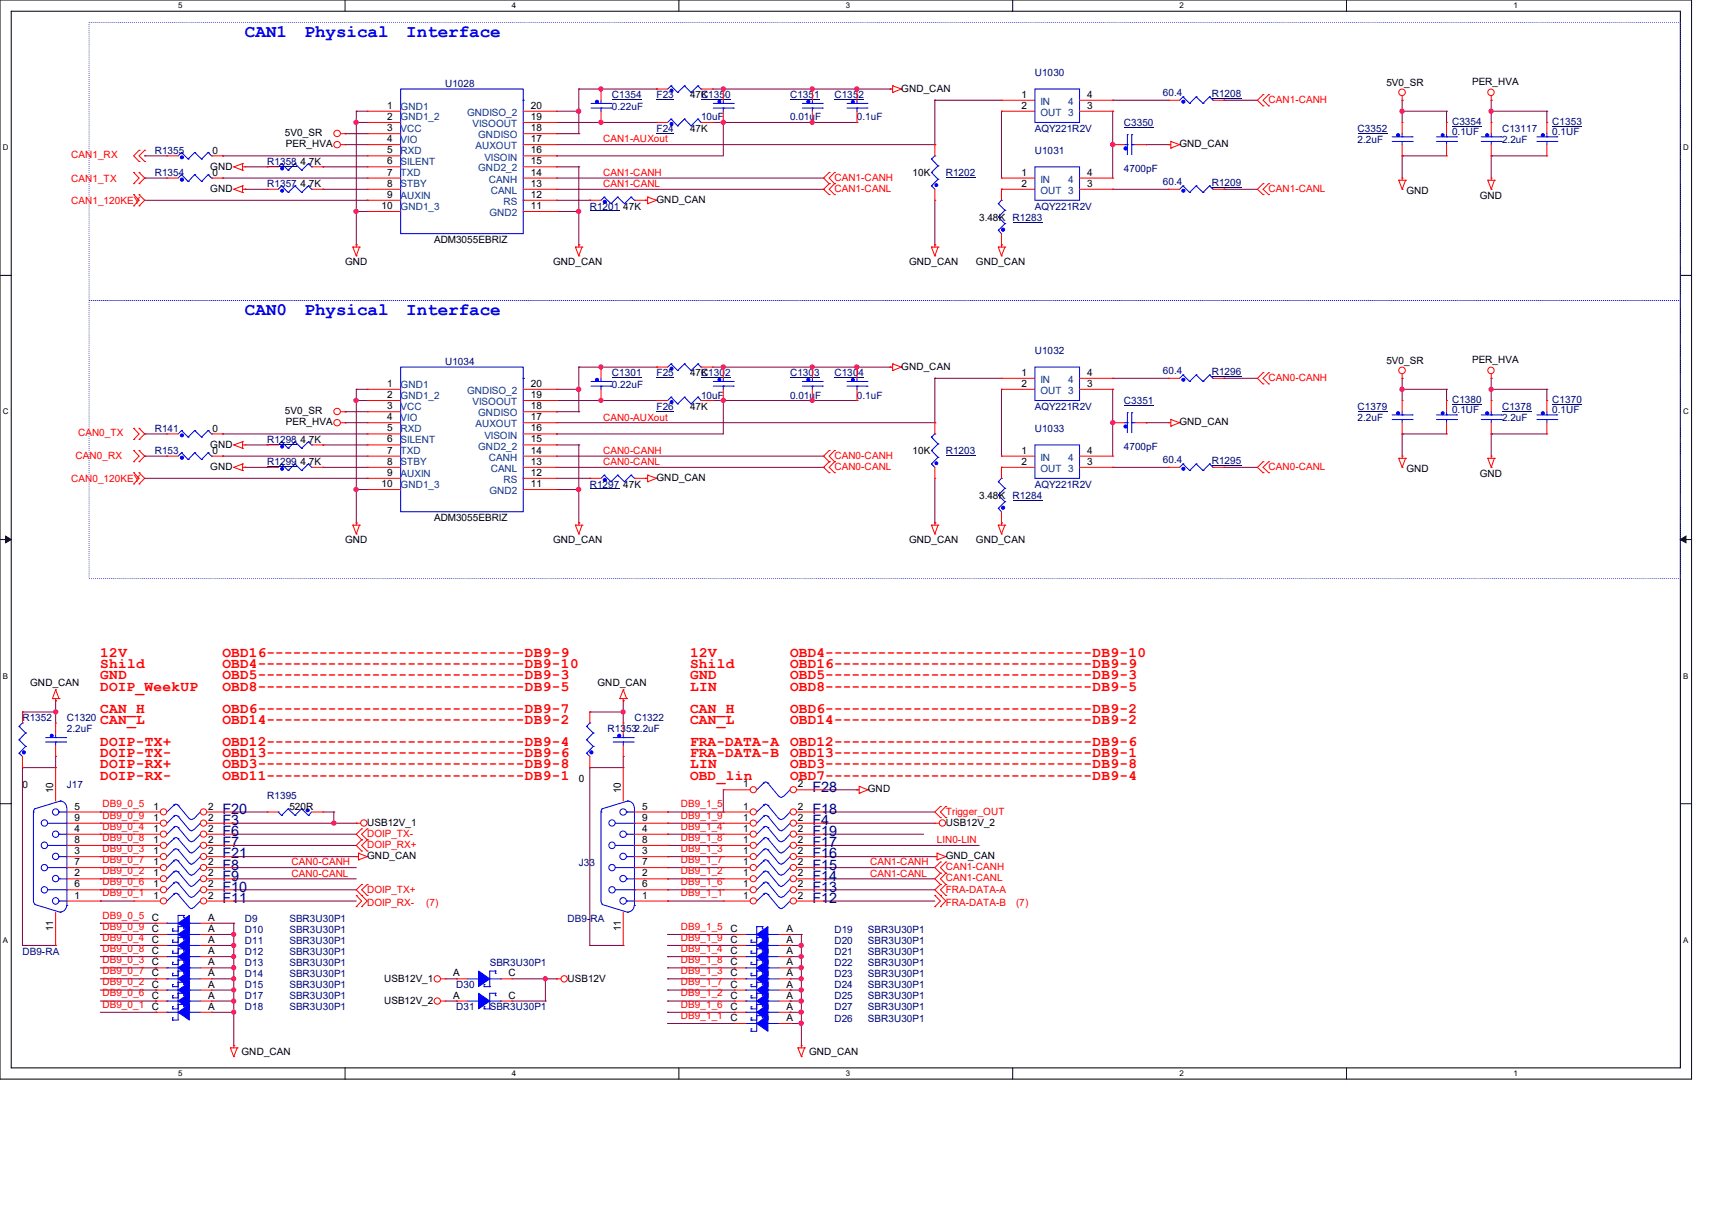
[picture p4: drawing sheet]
<svg xmlns="http://www.w3.org/2000/svg" width="297mm" height="210mm" viewBox="0 0 297 210" stroke-linecap="round" stroke-linejoin="round" font-family="sans-serif">
<defs><g id="words">
<g font-size="3" fill="#00f">
<text x="42.5" y="6.4">CAN1</text>
<text x="52.8" y="6.4">Physical</text>
<text x="70.5" y="6.4">Interface</text>
<text x="42.5" y="54.7">CAN0</text>
<text x="52.8" y="54.7">Physical</text>
<text x="70.5" y="54.7">Interface</text>
</g>
<g font-size="2.5" fill="#f00">
<text x="17.4" y="119.8">DOIP_WeekUP</text>
<text x="17.4" y="114">12V</text>
<text x="17.4" y="116">Shild</text>
<text x="17.4" y="117.9">GND</text>
<text x="38.6" y="119.8">OBD8------------------------------DB9-5</text>
<text x="38.6" y="114">OBD16-----------------------------DB9-9</text>
<text x="38.6" y="116">OBD4------------------------------DB9-10</text>
<text x="38.6" y="117.9">OBD5------------------------------DB9-3</text>
<text x="119.7" y="119.8">LIN</text>
<text x="119.7" y="114">12V</text>
<text x="119.7" y="116">Shild</text>
<text x="119.7" y="117.9">GND</text>
<text x="137.1" y="119.8">OBD8------------------------------DB9-5</text>
<text x="137.1" y="116">OBD16-----------------------------DB9-9</text>
<text x="137.1" y="114">OBD4------------------------------DB9-10</text>
<text x="137.1" y="117.9">OBD5------------------------------DB9-3</text>
<text x="17.4" y="123.7">CAN_H</text>
<text x="17.4" y="125.6">CAN_L</text>
<text x="38.6" y="123.7">OBD6------------------------------DB9-7</text>
<text x="38.6" y="125.6">OBD14-----------------------------DB9-2</text>
<text x="119.7" y="123.7">CAN_H</text>
<text x="119.7" y="125.6">CAN_L</text>
<text x="137.1" y="123.7">OBD6------------------------------DB9-2</text>
<text x="137.1" y="125.6">OBD14-----------------------------DB9-2</text>
<text x="17.4" y="129.5">DOIP-TX+</text>
<text x="17.4" y="131.4">DOIP-TX-</text>
<text x="38.6" y="129.5">OBD12-----------------------------DB9-4</text>
<text x="38.6" y="131.4">OBD13-----------------------------DB9-6</text>
<text x="119.7" y="129.5">FRA-DATA-A</text>
<text x="119.7" y="131.4">FRA-DATA-B</text>
<text x="137.1" y="129.5">OBD12-----------------------------DB9-6</text>
<text x="137.1" y="131.4">OBD13-----------------------------DB9-1</text>
<text x="17.4" y="133.3">DOIP-RX+</text>
<text x="17.4" y="135.3">DOIP-RX-</text>
<text x="38.6" y="133.3">OBD3------------------------------DB9-8</text>
<text x="38.6" y="135.3">OBD11-----------------------------DB9-1</text>
<text x="119.7" y="133.3">LIN</text>
<text x="119.7" y="135.3">OBD_lin</text>
<text x="137.1" y="133.3">OBD3------------------------------DB9-8</text>
<text x="137.1" y="135.3">OBD7------------------------------DB9-4</text>
</g>
<g font-size="2.5" fill="#000080">
<text x="140.9" y="137.4">F28</text>
<text x="38.6" y="141.3">F20</text>
<text x="38.6" y="143.2">F3</text>
<text x="140.9" y="143.2">F4</text>
<text x="140.9" y="141.3">F18</text>
<text x="38.6" y="147">F7</text>
<text x="38.6" y="149">F21</text>
<text x="38.6" y="145.1">F6</text>
<text x="140.9" y="147">F17</text>
<text x="140.9" y="145.1">F19</text>
<text x="140.9" y="149">F16</text>
<text x="38.6" y="154.8">F10</text>
<text x="38.6" y="152.8">F9</text>
<text x="38.6" y="150.9">F8</text>
<text x="140.9" y="150.9">F15</text>
<text x="140.9" y="154.8">F13</text>
<text x="140.9" y="152.8">F14</text>
<text x="38.6" y="156.7">F11</text>
<text x="140.9" y="156.7">F12</text>
</g>
<g font-size="1.7" fill="#000080">
<text x="77.2" y="15.2">U1028</text>
<text x="106.2" y="17.1">C1354</text>
<text x="113.9" y="17.1">F23</text>
<text x="121.6" y="17.1">C1350</text>
<text x="137.1" y="17.1">C1351</text>
<text x="144.8" y="17.1">C1352</text>
<text x="179.5" y="13.2">U1030</text>
<text x="201.7" y="16.7">60.4</text>
<text x="210.2" y="16.9">R1208</text>
<text x="106.2" y="19">0.22uF</text>
<text x="113.9" y="22.9">F24</text>
<text x="121.6" y="20.9">10uF</text>
<text x="137.1" y="20.9">0.01uF</text>
<text x="148.7" y="20.9">0.1uF</text>
<text x="179.5" y="22.9">AQY221R2V</text>
<text x="195" y="21.9">C3350</text>
<text x="235.5" y="22.9">C3352</text>
<text x="251.9" y="21.7">C3354</text>
<text x="251.9" y="23.5">0.1UF</text>
<text x="260.6" y="22.9">C13117</text>
<text x="269.3" y="21.7">C1353</text>
<text x="269.3" y="23.5">0.1UF</text>
<text x="26.8" y="26.7">R1355</text>
<text x="46.4" y="28.7">R1358</text>
<text x="179.5" y="26.7">U1031</text>
<text x="195" y="29.8">4700pF</text>
<text x="235.5" y="24.8">2.2uF</text>
<text x="260.6" y="24.8">2.2uF</text>
<text x="26.8" y="30.6">R1354</text>
<text x="46.4" y="32.5">R1357</text>
<text x="164.1" y="30.6">R1202</text>
<text x="201.7" y="32.1">60.4</text>
<text x="210.2" y="32.3">R1209</text>
<text x="102.3" y="36.4">R1201</text>
<text x="175.7" y="38.3">R1283</text>
<text x="179.5" y="36.4">AQY221R2V</text>
<text x="77.2" y="63.4">U1034</text>
<text x="106.2" y="65.3">C1301</text>
<text x="113.9" y="65.3">F25</text>
<text x="121.6" y="65.3">C1302</text>
<text x="137.1" y="65.3">C1303</text>
<text x="144.8" y="65.3">C1304</text>
<text x="179.5" y="61.5">U1032</text>
<text x="201.7" y="64.9">60.4</text>
<text x="210.2" y="65.2">R1296</text>
<text x="106.2" y="67.3">0.22uF</text>
<text x="113.9" y="71.1">F26</text>
<text x="121.6" y="69.2">10uF</text>
<text x="137.1" y="69.2">0.01uF</text>
<text x="148.7" y="69.2">0.1uF</text>
<text x="179.5" y="71.1">AQY221R2V</text>
<text x="195" y="70.1">C3351</text>
<text x="235.5" y="71.1">C1379</text>
<text x="251.9" y="70">C1380</text>
<text x="251.9" y="71.7">0.1UF</text>
<text x="260.6" y="71.1">C1378</text>
<text x="269.3" y="70">C1370</text>
<text x="269.3" y="71.7">0.1UF</text>
<text x="26.8" y="75">R141</text>
<text x="46.4" y="76.9">R1298</text>
<text x="179.5" y="75">U1033</text>
<text x="235.5" y="73.1">2.2uF</text>
<text x="260.6" y="73.1">2.2uF</text>
<text x="26.8" y="78.8">R153</text>
<text x="46.4" y="80.8">R1299</text>
<text x="164.1" y="78.8">R1203</text>
<text x="195" y="78.1">4700pF</text>
<text x="201.7" y="80.4">60.4</text>
<text x="210.2" y="80.6">R1295</text>
<text x="102.3" y="84.6">R1297</text>
<text x="175.7" y="86.6">R1284</text>
<text x="179.5" y="84.6">AQY221R2V</text>
<text x="3.9" y="125.2">R1352</text>
<text x="11.6" y="125.2">C1320</text>
<text x="110.1" y="125.2">C1322</text>
<text x="11.6" y="127.1">2.2uF</text>
<text x="105.4" y="127.1">R13532.2uF</text>
<text x="11.6" y="136.7">J17</text>
<text x="46.4" y="138.7">R1395</text>
<text x="100.4" y="150.3">J33</text>
<text x="42.5" y="159.9">D9</text>
<text x="42.5" y="161.8">D10</text>
<text x="50.2" y="159.9">SBR3U30P1</text>
<text x="50.2" y="161.8">SBR3U30P1</text>
<text x="98.5" y="159.9">DB9-RA</text>
<text x="144.8" y="161.8">D19</text>
<text x="150.6" y="161.8">SBR3U30P1</text>
<text x="3.9" y="165.7">DB9-RA</text>
<text x="42.5" y="165.7">D12</text>
<text x="42.5" y="167.6">D13</text>
<text x="42.5" y="163.8">D11</text>
<text x="50.2" y="165.7">SBR3U30P1</text>
<text x="50.2" y="167.6">SBR3U30P1</text>
<text x="50.2" y="163.8">SBR3U30P1</text>
<text x="85" y="167.6">SBR3U30P1</text>
<text x="144.8" y="163.8">D20</text>
<text x="144.8" y="167.6">D22</text>
<text x="144.8" y="165.7">D21</text>
<text x="150.6" y="163.8">SBR3U30P1</text>
<text x="150.6" y="167.6">SBR3U30P1</text>
<text x="150.6" y="165.7">SBR3U30P1</text>
<text x="42.5" y="173.4">D17</text>
<text x="42.5" y="169.6">D14</text>
<text x="42.5" y="171.5">D15</text>
<text x="50.2" y="173.4">SBR3U30P1</text>
<text x="50.2" y="169.6">SBR3U30P1</text>
<text x="50.2" y="171.5">SBR3U30P1</text>
<text x="79.2" y="171.5">D30</text>
<text x="144.8" y="173.4">D25</text>
<text x="144.8" y="171.5">D24</text>
<text x="144.8" y="169.6">D23</text>
<text x="150.6" y="173.4">SBR3U30P1</text>
<text x="150.6" y="171.5">SBR3U30P1</text>
<text x="150.6" y="169.6">SBR3U30P1</text>
<text x="42.5" y="175.3">D18</text>
<text x="50.2" y="175.3">SBR3U30P1</text>
<text x="79.2" y="175.3">D31</text>
<text x="85" y="175.3">SBR3U30P1</text>
<text x="144.8" y="175.3">D27</text>
<text x="144.8" y="177.3">D26</text>
<text x="150.6" y="175.3">SBR3U30P1</text>
<text x="150.6" y="177.3">SBR3U30P1</text>
</g>
<g font-size="1.7">
<text x="119.7" y="17.1">47K</text>
<text x="156.4" y="15.9">GND_CAN</text>
<text x="177.2" y="17">1</text>
<text x="188.6" y="17">4</text>
<text x="240.5" y="14.9">5V0_SR</text>
<text x="255.4" y="14.7">PER_HVA</text>
<text x="49.4" y="23.6">5V0_SR</text>
<text x="67.2" y="18.9">1</text>
<text x="67.2" y="20.8">2</text>
<text x="67.2" y="22.8">3</text>
<text x="92.1" y="22.8">18</text>
<text x="92.1" y="20.8">19</text>
<text x="92.1" y="18.9">20</text>
<text x="119.7" y="22.9">47K</text>
<text x="177.2" y="18.9">2</text>
<text x="188.6" y="18.9">3</text>
<text x="36.5" y="29.4">GND</text>
<text x="36.9" y="26.7">0</text>
<text x="49.6" y="25.6">PER_HVA</text>
<text x="52.2" y="28.7">4.7K</text>
<text x="67.2" y="24.7">4</text>
<text x="67.2" y="26.6">5</text>
<text x="67.2" y="28.5">6</text>
<text x="92.1" y="28.5">15</text>
<text x="92.1" y="26.6">16</text>
<text x="92.1" y="24.7">17</text>
<text x="204.6" y="25.6">GND_CAN</text>
<text x="36.5" y="33.3">GND</text>
<text x="36.9" y="30.6">0</text>
<text x="52.2" y="32.5">4.7K</text>
<text x="67.2" y="30.5">7</text>
<text x="67.2" y="32.4">8</text>
<text x="67.2" y="34.3">9</text>
<text x="92.1" y="34.3">12</text>
<text x="92.1" y="32.4">13</text>
<text x="92.1" y="30.5">14</text>
<text x="113.9" y="35.2">GND_CAN</text>
<text x="158.3" y="30.6">10K</text>
<text x="177.2" y="30.5">1</text>
<text x="177.2" y="32.4">2</text>
<text x="188.6" y="32.4">3</text>
<text x="188.6" y="30.5">4</text>
<text x="244" y="33.7">GND</text>
<text x="256.7" y="34.5">GND</text>
<text x="66.2" y="36.3">10</text>
<text x="92.1" y="36.3">11</text>
<text x="108.1" y="36.4">47K</text>
<text x="169.9" y="38.3">3.48K</text>
<text x="59.9" y="46">GND</text>
<text x="75.3" y="42.2">ADM3055EBRIZ</text>
<text x="96" y="46">GND_CAN</text>
<text x="157.7" y="46">GND_CAN</text>
<text x="169.3" y="46">GND_CAN</text>
<text x="119.7" y="65.3">47K</text>
<text x="156.4" y="64.2">GND_CAN</text>
<text x="177.2" y="65.2">1</text>
<text x="188.6" y="65.2">4</text>
<text x="240.5" y="63.2">5V0_SR</text>
<text x="255.4" y="63">PER_HVA</text>
<text x="49.4" y="71.9">5V0_SR</text>
<text x="67.2" y="67.1">1</text>
<text x="67.2" y="69.1">2</text>
<text x="67.2" y="71">3</text>
<text x="92.1" y="71">18</text>
<text x="92.1" y="69.1">19</text>
<text x="92.1" y="67.1">20</text>
<text x="119.7" y="71.1">47K</text>
<text x="177.2" y="67.1">2</text>
<text x="188.6" y="67.1">3</text>
<text x="36.5" y="77.7">GND</text>
<text x="36.9" y="75">0</text>
<text x="49.6" y="73.8">PER_HVA</text>
<text x="52.2" y="76.9">4.7K</text>
<text x="67.2" y="72.9">4</text>
<text x="67.2" y="74.9">5</text>
<text x="67.2" y="76.8">6</text>
<text x="92.1" y="76.8">15</text>
<text x="92.1" y="74.9">16</text>
<text x="92.1" y="72.9">17</text>
<text x="204.6" y="73.8">GND_CAN</text>
<text x="36.5" y="81.5">GND</text>
<text x="36.9" y="78.8">0</text>
<text x="52.2" y="80.8">4.7K</text>
<text x="67.2" y="78.7">7</text>
<text x="67.2" y="80.7">8</text>
<text x="67.2" y="82.6">9</text>
<text x="92.1" y="82.6">12</text>
<text x="92.1" y="80.7">13</text>
<text x="92.1" y="78.7">14</text>
<text x="113.9" y="83.5">GND_CAN</text>
<text x="158.3" y="78.8">10K</text>
<text x="177.2" y="78.7">1</text>
<text x="177.2" y="80.7">2</text>
<text x="188.6" y="80.7">3</text>
<text x="188.6" y="78.7">4</text>
<text x="244" y="81.9">GND</text>
<text x="256.7" y="82.7">GND</text>
<text x="66.2" y="84.5">10</text>
<text x="92.1" y="84.5">11</text>
<text x="108.1" y="84.6">47K</text>
<text x="169.9" y="86.6">3.48K</text>
<text x="59.9" y="94.3">GND</text>
<text x="75.3" y="90.4">ADM3055EBRIZ</text>
<text x="96" y="94.3">GND_CAN</text>
<text x="157.7" y="94.3">GND_CAN</text>
<text x="169.3" y="94.3">GND_CAN</text>
<text x="5.2" y="119">GND_CAN</text>
<text x="103.7" y="119">GND_CAN</text>
<text x="3.9" y="136.7">0</text>
<text x="9.2" y="137.7" transform="rotate(-90 9.2 137.7)">10</text>
<text x="100.4" y="135.8">0</text>
<text x="107.7" y="137.7" transform="rotate(-90 107.7 137.7)">10</text>
<text x="128.9" y="136.7">1</text>
<text x="138.4" y="136.7">2</text>
<text x="150.6" y="137.5">GND</text>
<text x="13" y="140.5">5</text>
<text x="13" y="142.5">9</text>
<text x="26.6" y="140.5">1</text>
<text x="26.6" y="142.5">1</text>
<text x="36.1" y="140.5">2</text>
<text x="36.1" y="142.5">2</text>
<text x="50.2" y="140.6">520R</text>
<text x="63.7" y="143.3">USB12V_1</text>
<text x="111.4" y="140.5">5</text>
<text x="111.4" y="142.5">9</text>
<text x="128.9" y="142.5">1</text>
<text x="128.9" y="140.5">1</text>
<text x="138.4" y="142.5">2</text>
<text x="138.4" y="140.5">2</text>
<text x="164.1" y="143.3">USB12V_2</text>
<text x="13" y="144.4">4</text>
<text x="13" y="146.3">8</text>
<text x="13" y="148.3">3</text>
<text x="26.6" y="146.3">1</text>
<text x="26.6" y="148.3">1</text>
<text x="26.6" y="144.4">1</text>
<text x="36.1" y="146.3">2</text>
<text x="36.1" y="148.3">2</text>
<text x="36.1" y="144.4">2</text>
<text x="63.7" y="149.1">GND_CAN</text>
<text x="111.4" y="144.4">4</text>
<text x="111.4" y="146.3">8</text>
<text x="111.4" y="148.3">3</text>
<text x="128.9" y="146.3">1</text>
<text x="128.9" y="144.4">1</text>
<text x="128.9" y="148.3">1</text>
<text x="138.4" y="146.3">2</text>
<text x="138.4" y="144.4">2</text>
<text x="138.4" y="148.3">2</text>
<text x="164.1" y="149.1">GND_CAN</text>
<text x="13" y="150.2">7</text>
<text x="13" y="152.1">2</text>
<text x="13" y="154">6</text>
<text x="13" y="156">1</text>
<text x="26.6" y="154">1</text>
<text x="26.6" y="156">1</text>
<text x="26.6" y="152.1">1</text>
<text x="26.6" y="150.2">1</text>
<text x="36.1" y="154">2</text>
<text x="36.1" y="156">2</text>
<text x="36.1" y="152.1">2</text>
<text x="36.1" y="150.2">2</text>
<text x="111.4" y="150.2">7</text>
<text x="111.4" y="152.1">2</text>
<text x="111.4" y="154">6</text>
<text x="111.4" y="156">1</text>
<text x="128.9" y="156">1</text>
<text x="128.9" y="150.2">1</text>
<text x="128.9" y="154">1</text>
<text x="128.9" y="152.1">1</text>
<text x="138.4" y="156">2</text>
<text x="138.4" y="150.2">2</text>
<text x="138.4" y="154">2</text>
<text x="138.4" y="152.1">2</text>
<text x="9.2" y="161.6" transform="rotate(-90 9.2 161.6)">11</text>
<text x="26.3" y="159.8">C</text>
<text x="26.3" y="161.8">C</text>
<text x="36.1" y="159.8">A</text>
<text x="36.1" y="161.8">A</text>
<text x="107.7" y="161.6" transform="rotate(-90 107.7 161.6)">11</text>
<text x="126.7" y="161.8">C</text>
<text x="136.5" y="161.8">A</text>
<text x="26.3" y="165.6">C</text>
<text x="26.3" y="167.6">C</text>
<text x="26.3" y="163.7">C</text>
<text x="36.1" y="165.6">A</text>
<text x="36.1" y="167.6">A</text>
<text x="36.1" y="163.7">A</text>
<text x="126.7" y="163.7">C</text>
<text x="126.7" y="167.6">C</text>
<text x="126.7" y="165.6">C</text>
<text x="136.5" y="163.7">A</text>
<text x="136.5" y="167.6">A</text>
<text x="136.5" y="165.6">A</text>
<text x="26.3" y="173.3">C</text>
<text x="26.3" y="169.5">C</text>
<text x="26.3" y="171.4">C</text>
<text x="36.1" y="173.3">A</text>
<text x="36.1" y="169.5">A</text>
<text x="36.1" y="171.4">A</text>
<text x="66.6" y="170.3">USB12V_1</text>
<text x="78.6" y="173.3">A</text>
<text x="78.6" y="169.5">A</text>
<text x="88.2" y="173.3">C</text>
<text x="88.2" y="169.5">C</text>
<text x="98.5" y="170.3">USB12V</text>
<text x="126.7" y="173.3">C</text>
<text x="126.7" y="171.4">C</text>
<text x="126.7" y="169.5">C</text>
<text x="136.5" y="173.3">A</text>
<text x="136.5" y="171.4">A</text>
<text x="136.5" y="169.5">A</text>
<text x="26.3" y="175.3">C</text>
<text x="36.1" y="175.3">A</text>
<text x="66.6" y="174.2">USB12V_2</text>
<text x="126.7" y="175.3">C</text>
<text x="126.7" y="177.2">C</text>
<text x="136.5" y="175.3">A</text>
<text x="136.5" y="177.2">A</text>
<text x="41.9" y="183.1">GND_CAN</text>
<text x="140.4" y="183.1">GND_CAN</text>
</g>
<g font-size="1.7" fill="#f00">
<text x="220.1" y="17.8">CAN1-CANH</text>
<text x="12.4" y="27.5">CAN1_RX</text>
<text x="104.6" y="24.7">CAN1-AUXout</text>
<text x="12.4" y="31.5">CAN1_TX</text>
<text x="12.4" y="35.4">CAN1_120KEY</text>
<text x="104.6" y="30.5">CAN1-CANH</text>
<text x="104.6" y="32.5">CAN1-CANL</text>
<text x="144.8" y="31.4">CAN1-CANH</text>
<text x="144.8" y="33.3">CAN1-CANL</text>
<text x="220.1" y="33.3">CAN1-CANL</text>
<text x="220.1" y="66.1">CAN0-CANH</text>
<text x="13.5" y="75.7">CAN0_TX</text>
<text x="104.6" y="73">CAN0-AUXout</text>
<text x="12.4" y="83.7">CAN0_120KEY</text>
<text x="13.1" y="79.6">CAN0_RX</text>
<text x="104.6" y="78.8">CAN0-CANH</text>
<text x="104.6" y="80.7">CAN0-CANL</text>
<text x="144.8" y="79.6">CAN0-CANH</text>
<text x="144.8" y="81.5">CAN0-CANL</text>
<text x="220.1" y="81.5">CAN0-CANL</text>
<text x="17.8" y="140.1">DB9_0_5</text>
<text x="17.8" y="142.1">DB9_0_9</text>
<text x="17.8" y="144">DB9_0_4</text>
<text x="118.1" y="140.1">DB9_1_5</text>
<text x="118.1" y="142.1">DB9_1_9</text>
<text x="118.1" y="144">DB9_1_4</text>
<text x="164.1" y="141.4">Trigger_OUT</text>
<text x="17.8" y="147.9">DB9_0_3</text>
<text x="17.8" y="145.9">DB9_0_8</text>
<text x="17.8" y="149.8">DB9_0_7</text>
<text x="63.7" y="147.2">DOIP_RX+</text>
<text x="63.7" y="145.2">DOIP_TX-</text>
<text x="118.1" y="145.9">DB9_1_8</text>
<text x="118.1" y="147.9">DB9_1_3</text>
<text x="118.1" y="149.8">DB9_1_7</text>
<text x="162.5" y="146.3">LIN0-LIN</text>
<text x="17.8" y="151.7">DB9_0_2</text>
<text x="17.8" y="153.6">DB9_0_6</text>
<text x="17.8" y="155.6">DB9_0_1</text>
<text x="50.6" y="152.1">CAN0-CANL</text>
<text x="50.6" y="150.2">CAN0-CANH</text>
<text x="63.7" y="154.9">DOIP_TX+</text>
<text x="118.1" y="151.7">DB9_1_2</text>
<text x="118.1" y="153.6">DB9_1_6</text>
<text x="118.1" y="155.6">DB9_1_1</text>
<text x="150.9" y="152.1">CAN1-CANL</text>
<text x="150.9" y="150.2">CAN1-CANH</text>
<text x="164.1" y="154.9">FRA-DATA-A</text>
<text x="164.1" y="151">CAN1-CANH</text>
<text x="164.1" y="153">CAN1-CANL</text>
<text x="17.8" y="159.4">DB9_0_5</text>
<text x="17.8" y="161.4">DB9_0_9</text>
<text x="63.7" y="157.2">DOIP_RX-</text>
<text x="73.9" y="157.2">(7)</text>
<text x="118.1" y="161.4">DB9_1_5</text>
<text x="164.1" y="157.2">FRA-DATA-B</text>
<text x="176.3" y="157.2">(7)</text>
<text x="17.8" y="167.2">DB9_0_3</text>
<text x="17.8" y="163.3">DB9_0_4</text>
<text x="17.8" y="165.2">DB9_0_8</text>
<text x="118.1" y="163.3">DB9_1_9</text>
<text x="118.1" y="165.2">DB9_1_4</text>
<text x="118.1" y="167.2">DB9_1_8</text>
<text x="17.8" y="169.1">DB9_0_7</text>
<text x="17.8" y="171">DB9_0_2</text>
<text x="17.8" y="172.9">DB9_0_6</text>
<text x="118.1" y="169.1">DB9_1_3</text>
<text x="118.1" y="171">DB9_1_7</text>
<text x="118.1" y="172.9">DB9_1_2</text>
<text x="17.8" y="174.9">DB9_0_1</text>
<text x="118.1" y="174.9">DB9_1_6</text>
<text x="118.1" y="176.8">DB9_1_1</text>
</g>
<g font-size="1.7" fill="#004080">
<text x="69.5" y="19">GND1</text>
<text x="69.5" y="20.9">GND1_2</text>
<text x="69.5" y="22.9">VCC</text>
<text x="81" y="20.1">GNDISO_2</text>
<text x="82" y="22.1">VISOOUT</text>
<text x="180.5" y="18.2">IN</text>
<text x="180.5" y="20.1">OUT 3</text>
<text x="185.3" y="18.2">4</text>
<text x="69.5" y="24.8">VIO</text>
<text x="69.5" y="26.7">RXD</text>
<text x="69.5" y="28.7">SILENT</text>
<text x="82.5" y="25.9">AUXOUT</text>
<text x="83" y="29.8">GND2_2</text>
<text x="83" y="24">GNDISO</text>
<text x="84" y="27.9">VISOIN</text>
<text x="69.5" y="30.6">TXD</text>
<text x="69.5" y="32.5">STBY</text>
<text x="69.5" y="34.5">AUXIN</text>
<text x="84.8" y="31.7">CANH</text>
<text x="85.1" y="33.7">CANL</text>
<text x="87.4" y="35.6">RS</text>
<text x="180.5" y="31.7">IN</text>
<text x="180.5" y="33.7">OUT 3</text>
<text x="185.3" y="31.7">4</text>
<text x="69.5" y="36.4">GND1_3</text>
<text x="84.9" y="37.5">GND2</text>
<text x="69.5" y="67.3">GND1</text>
<text x="69.5" y="69.2">GND1_2</text>
<text x="69.5" y="71.1">VCC</text>
<text x="81" y="68.4">GNDISO_2</text>
<text x="82" y="70.3">VISOOUT</text>
<text x="180.5" y="66.5">IN</text>
<text x="180.5" y="68.4">OUT 3</text>
<text x="185.3" y="66.5">4</text>
<text x="69.5" y="73.1">VIO</text>
<text x="69.5" y="75">RXD</text>
<text x="69.5" y="76.9">SILENT</text>
<text x="82.5" y="74.2">AUXOUT</text>
<text x="83" y="72.3">GNDISO</text>
<text x="84" y="76.1">VISOIN</text>
<text x="69.5" y="78.8">TXD</text>
<text x="69.5" y="80.8">STBY</text>
<text x="69.5" y="82.7">AUXIN</text>
<text x="83" y="78">GND2_2</text>
<text x="84.8" y="80">CANH</text>
<text x="85.1" y="81.9">CANL</text>
<text x="87.4" y="83.8">RS</text>
<text x="180.5" y="80">IN</text>
<text x="180.5" y="81.9">OUT 3</text>
<text x="185.3" y="80">4</text>
<text x="69.5" y="84.6">GND1_3</text>
<text x="84.9" y="85.8">GND2</text>
</g>
<g font-size="1.4">
<text x="30.9" y="1.4">5</text>
<text x="88.8" y="1.4">4</text>
<text x="146.7" y="1.4">3</text>
<text x="204.6" y="1.4">2</text>
<text x="262.6" y="1.4">1</text>
<text x=".5" y="26.1">D</text>
<text x="292" y="26.1">D</text>
<text x=".5" y="71.9">C</text>
<text x="292" y="71.9">C</text>
<text x=".5" y="117.8">B</text>
<text x="292" y="117.8">B</text>
<text x=".5" y="163.6">A</text>
<text x="292" y="163.6">A</text>
<text x="30.9" y="186.8">5</text>
<text x="88.8" y="186.8">4</text>
<text x="146.7" y="186.8">3</text>
<text x="204.6" y="186.8">2</text>
<text x="262.6" y="186.8">1</text>
</g>
</g></defs>
<path d="M0 0h293.5v187.3h-293.5zM1.9 1.9h289.6v183.4h-289.6z" fill="none" stroke="#000" stroke-width=".17"/>
<g fill="#fff">
<path d="M30.9 .2h.8v1.5h-.8z"/>
<path d="M30.9 185.5h.8v1.6h-.8z"/>
</g>
<path d="M59.9 0v1.9M59.9 185.3v2" fill="none" stroke="#000" stroke-width=".17"/>
<g fill="#fff">
<path d="M88.8 .2h.8v1.5h-.8z"/>
<path d="M88.8 185.5h.8v1.6h-.8z"/>
</g>
<path d="M117.8 0v1.9M117.8 185.3v2" fill="none" stroke="#000" stroke-width=".17"/>
<g fill="#fff">
<path d="M146.7 .2h.8v1.5h-.8z"/>
<path d="M146.7 185.5h.8v1.6h-.8z"/>
</g>
<path d="M175.7 0v1.9M175.7 185.3v2" fill="none" stroke="#000" stroke-width=".17"/>
<g fill="#fff">
<path d="M204.6 .2h.8v1.5h-.8z"/>
<path d="M204.6 185.5h.8v1.6h-.8z"/>
</g>
<path d="M233.6 0v1.9M233.6 185.3v2" fill="none" stroke="#000" stroke-width=".17"/>
<g fill="#fff">
<path d="M262.6 .2h.7v1.5h-.7z"/>
<path d="M262.6 185.5h.7v1.6h-.7z"/>
<path d="M.5 24.8h1v1.6h-1z"/>
<path d="M292 24.8h1v1.6h-1z"/>
<path d="M.5 70.7h1v1.5h-1z"/>
<path d="M292 70.7h1v1.5h-1z"/>
</g>
<path d="M0 47.8h1.9M291.5 47.8h2" fill="none" stroke="#000" stroke-width=".17"/>
<g fill="#fff">
<path d="M.5 116.5h.9v1.6h-.9z"/>
<path d="M292 116.5h.9v1.6h-.9z"/>
</g>
<path d="M0 93.6h1.9M291.5 93.6h2" fill="none" stroke="#000" stroke-width=".17"/>
<path d="M1 93l.9 .6-.9 .6zM291.5 93.6l1-.6v1.2z" fill="#000" stroke="#000" stroke-width=".17"/>
<g fill="#fff">
<path d="M.5 162.4h.9v1.5h-.9z"/>
<path d="M292 162.4h.9v1.5h-.9z"/>
</g>
<path d="M0 139.5h1.9M291.5 139.5h2" fill="none" stroke="#000" stroke-width=".17"/>
<path d="M15.5 3.9h276v48.3h-276zM15.5 52.2h276v48.2h-276z" fill="none" stroke="#00f" stroke-width=".17" stroke-dasharray="0 .3"/>
<g fill="none" stroke="#800040" stroke-width=".17">
<path d="M61.8 19.3h.1M61.8 19.3h1.9M61.8 19.3v23.2M96.5 19.3h3.9M100.4 19.3h.1M100.4 15.5h.1M100.4 15.5v7.7M100.4 15.5h13.5M104.3 15.5h.1M113.9 15.5h.1M123.6 15.5h30.8M125.5 15.5h.1"/>
<path d="M140.9 15.5h.1M154.4 15.5h.1M162.2 17.4h.1M162.2 17.4h11.5M162.2 17.4v7.7M173.7 19.3h.1M173.7 19.3v11.6M193 17.4h.1M193 19.3h.1M193 17.4h9.7M193 19.3v11.6M212.3 17.4h.1"/>
<path d="M212.3 17.4h5.8M243.2 19.3h.1M243.2 17.4h.1M243.2 19.3h7.8M243.2 17.4v3.9M251 19.3h.1M251 19.3v2M258.7 17.4h.1M258.7 19.3h.1M258.7 19.3h9.7M258.7 17.4v3.9M268.4 19.3h.1"/>
<path d="M268.4 19.3v2M25.1 30.9h.1M25.1 27.1h.1M25.1 30.9h3.9M25.1 27.1h3.9M25.1 34.8h38.6M38.6 30.9h.1M38.6 27.1h.1M38.6 30.9h25.1M38.6 27.1h25.1M42.5 32.9h.1M42.5 32.9h3.9"/>
<path d="M42.5 29h3.9M46.4 29h.1M56 32.9h.1M56 29h.1M56 32.9h7.7M56 29h7.7M59.9 23.2h.1M59.9 25.1h.1M59.9 23.2h3.8M59.9 25.1h3.8M61.8 21.3h.1M61.8 36.7h.1"/>
<path d="M61.8 21.3h1.9M61.8 36.7h1.9M63.7 34.8h.1M96.5 23.2h.1M96.5 27.1h.1M96.5 32.9h46.4M96.5 30.9h46.4M96.5 23.2h3.9M96.5 25.1h65.7M96.5 21.3h17.4M96.5 29h3.9M96.5 36.7h3.9"/>
<path d="M96.5 34.8h5.8M100.4 23.2h.1M100.4 29h.1M100.4 36.7h.1M100.4 29v13.5M102.3 34.8h.1M104.3 21.3h.1M113.9 21.3h.1M123.6 21.3h25.1M125.5 21.3h.1M125.5 21.3v5.8h-29M142.9 30.9h.1"/>
<path d="M142.9 32.9h.1M148.7 21.3h.1M162.2 25.1h.1M162.2 34.8v7.7M173.7 32.9h.1M173.7 32.9v1.9M193 32.9h.1M193 25.1h.1M193 32.9h9.7M198.8 25.1h.1M198.8 25.1h3.9M212.3 32.9h.1"/>
<path d="M212.3 32.9h5.8M243.2 27.1h.1M243.2 27.1v3.8M243.2 27.1h7.8M258.7 27.1h.1M258.7 27.1h9.7M258.7 27.1v3.8M61.8 42.5h.1M100.4 42.5h.1M162.2 42.5h.1M25.1 75.3h.1M25.1 79.2h.1"/>
<path d="M25.1 79.2h3.9M25.1 75.3h3.9M38.6 79.2h.1M38.6 75.3h.1M38.6 79.2h25.1M38.6 75.3h25.1M42.5 77.2h3.9M46.4 77.2h.1M56 77.2h.1M56 77.2h7.7M59.9 71.5h.1M59.9 73.4h.1"/>
<path d="M59.9 71.5h3.8M59.9 73.4h3.8M61.8 67.6h.1M61.8 69.5h.1M61.8 67.6v23.2M61.8 67.6h1.9M61.8 69.5h1.9M96.5 71.5h.1M96.5 75.3h.1M96.5 79.2h46.4M96.5 67.6h3.9M96.5 71.5h3.9"/>
<path d="M96.5 73.4h65.7M96.5 69.5h17.4M96.5 77.2h3.9M100.4 67.6h.1M100.4 71.5h.1M100.4 63.7h.1M100.4 77.2h.1M100.4 63.7v7.8M100.4 77.2v13.6M100.4 63.7h13.5M104.3 69.5h.1M104.3 63.7h.1"/>
<path d="M113.9 69.5h.1M113.9 63.7h.1M123.6 69.5h25.1M123.6 63.7h30.8M125.5 63.7h.1M125.5 69.5h.1M125.5 69.5v5.8h-29M140.9 63.7h.1M142.9 79.2h.1M148.7 69.5h.1M154.4 63.7h.1M162.2 73.4h.1"/>
<path d="M162.2 65.7h.1M162.2 65.7v7.7M162.2 65.7h11.5M173.7 67.6h.1M173.7 67.6v11.6M193 65.7h.1M193 67.6h.1M193 73.4h.1M193 67.6v11.6M193 65.7h9.7M198.8 73.4h.1M198.8 73.4h3.9"/>
<path d="M212.3 65.7h.1M212.3 65.7h5.8M243.2 67.6h.1M243.2 75.3h.1M243.2 65.7h.1M243.2 65.7v3.8M243.2 75.3v3.9M243.2 67.6h7.8M243.2 75.3h7.8M251 67.6h.1M251 67.6v1.9M258.7 65.7h.1"/>
<path d="M258.7 67.6h.1M258.7 75.3h.1M258.7 65.7v3.8M258.7 75.3v3.9M258.7 67.6h9.7M258.7 75.3h9.7M268.4 67.6h.1M268.4 67.6v1.9M25.1 83h38.6M42.5 81.1h.1M42.5 81.1h3.9M56 81.1h.1"/>
<path d="M56 81.1h7.7M61.8 85h.1M61.8 90.8h.1M61.8 85h1.9M63.7 83h.1M96.5 81.1h46.4M96.5 83h5.8M96.5 85h3.9M100.4 85h.1M100.4 90.8h.1M102.3 83h.1M142.9 81.1h.1"/>
<path d="M162.2 90.8h.1M162.2 83v7.8M173.7 81.1h.1M173.7 81.1v1.9M193 81.1h.1M193 81.1h9.7M212.3 81.1h.1M212.3 81.1h5.8M3.9 123.6h.1M3.9 133.2h.1M3.9 123.6h5.8M3.9 133.2v30.9"/>
<path d="M9.7 123.6h.1M9.7 131.3h.1M9.7 121.6h.1M9.7 131.3v1.9h-5.8M9.7 121.6v3.9M102.3 123.6h.1M102.3 133.2h.1M102.3 123.6h5.8M102.3 133.2v30.9M108.1 123.6h.1M108.1 131.3h.1M108.1 121.6h.1"/>
<path d="M108.1 131.3v1.9h-5.8M108.1 121.6v3.9M125.5 137.1v3.8M142.9 137.1h5.8M148.7 137.1h.1M17.4 140.9h.1M17.4 148.7h.1M17.4 142.9h.1M17.4 144.8h.1M17.4 146.7h.1M17.4 150.6h.1M17.4 152.5h.1"/>
<path d="M17.4 154.4h.1M17.4 156.4h.1M17.4 140.9h5.8M17.4 142.9h5.8M17.4 154.4h5.8M17.4 148.7h5.8M17.4 156.4h5.8M17.4 152.5h5.8M17.4 150.6h5.8M17.4 144.8h5.8M17.4 146.7h5.8M40.6 156.4h.1"/>
<path d="M40.6 154.4h.1M40.6 152.5h.1M40.6 150.6h.1M40.6 146.7h.1M40.6 148.7h.1M40.6 140.9h.1M40.6 144.8h.1M40.6 140.9h5.8M40.6 142.9h21.2M40.6 154.4h21.2M40.6 148.7h21.2M40.6 156.4h21.2"/>
<path d="M40.6 152.5h21.2M40.6 150.6h21.2M40.6 144.8h21.2M40.6 146.7h21.2M56 140.9h1.9M57.9 140.9h.1M57.9 142.9h.1M57.9 140.9v2M61.8 142.9h.1M115.8 140.9h.1M115.8 142.9h.1M115.8 144.8h.1"/>
<path d="M115.8 146.7h.1M115.8 148.7h.1M115.8 150.6h.1M115.8 152.5h.1M115.8 154.4h.1M115.8 156.4h.1M115.8 140.9h9.7M115.8 142.9h9.7M115.8 154.4h9.7M115.8 148.7h9.7M115.8 156.4h9.7M115.8 152.5h9.7"/>
<path d="M115.8 150.6h9.7M115.8 144.8h9.7M115.8 146.7h9.7M125.5 140.9h.1M142.9 154.4h.1M142.9 140.9h.1M142.9 156.4h.1M142.9 142.9h.1M142.9 152.5h.1M142.9 150.6h.1M142.9 148.7h.1M142.9 146.7h.1"/>
<path d="M142.9 144.8h.1M142.9 140.9h19.3M142.9 142.9h19.3M142.9 154.4h19.3M142.9 148.7h19.3M142.9 156.4h19.3M142.9 152.5h19.3M142.9 150.6h19.3M142.9 144.8h17.3M142.9 146.7h27M3.9 164.1h.1M3.9 164.1h5.8"/>
<path d="M17.4 160.2h.1M17.4 160.2h9.7M17.4 168h9.7M17.4 162.2h9.7M17.4 164.1h9.7M17.4 166h9.7M17.4 169.9h9.7M17.4 171.8h9.7M17.4 173.7h9.7M17.4 175.7h9.7M27.1 168h.1M27.1 162.2h.1"/>
<path d="M27.1 164.1h.1M27.1 166h.1M27.1 169.9h.1M27.1 171.8h.1M27.1 173.7h.1M27.1 175.7h.1M36.7 160.2h3.9M36.7 168h3.9M36.7 162.2h3.9M36.7 164.1h3.9M36.7 166h3.9M36.7 169.9h3.9"/>
<path d="M36.7 171.8h3.9M36.7 173.7h3.9M36.7 175.7h3.9M40.6 160.2h.1M40.6 162.2h.1M40.6 164.1h.1M40.6 166h.1M40.6 168h.1M40.6 169.9h.1M40.6 171.8h.1M40.6 173.7h.1M40.6 175.7h.1"/>
<path d="M40.6 160.2v21.3M77.2 169.9h2M77.2 173.7h2M79.2 169.9h.1M79.2 173.7h.1M88.8 169.9h7.7M88.8 173.7h5.8M94.6 169.9h.1M94.6 173.7h.1M94.6 169.9v3.8M96.5 169.9h.1M102.3 164.1h.1"/>
<path d="M102.3 164.1h5.8M115.8 162.2h.1M115.8 164.1h.1M115.8 166h.1M115.8 168h.1M115.8 169.9h.1M115.8 171.8h.1M115.8 173.7h.1M115.8 175.7h.1M115.8 177.6h.1M115.8 168h11.6M115.8 162.2h11.6"/>
<path d="M115.8 164.1h11.6M115.8 166h11.6M115.8 169.9h11.6M115.8 171.8h11.6M115.8 173.7h11.6M115.8 175.7h11.6M115.8 177.6h11.6M137.1 162.2h.1M137.1 164.1h.1M137.1 166h.1M137.1 168h.1M137.1 169.9h.1"/>
<path d="M137.1 171.8h.1M137.1 173.7h.1M137.1 175.7h.1M137.1 177.6h.1M137.1 168h1.9M137.1 162.2h1.9M137.1 164.1h1.9M137.1 166h1.9M137.1 169.9h1.9M137.1 171.8h1.9M137.1 173.7h1.9M137.1 175.7h1.9"/>
<path d="M137.1 177.6h1.9M139 162.2h.1M139 164.1h.1M139 166h.1M139 168h.1M139 169.9h.1M139 171.8h.1M139 173.7h.1M139 175.7h.1M139 177.6h.1M139 162.2v19.3M40.6 181.5h.1"/>
</g>
<g fill="#f0f" stroke="#f0f" stroke-width=".17">
<circle cx="57.9" cy="142.9" r=".37"/>
<circle cx="9.7" cy="123.5" r=".37"/>
<circle cx="108.1" cy="123.5" r=".36"/>
<circle cx="40.5" cy="162.2" r=".36"/>
<circle cx="40.5" cy="164.1" r=".37"/>
<circle cx="40.5" cy="166" r=".36"/>
<circle cx="40.5" cy="167.9" r=".37"/>
<circle cx="40.5" cy="169.9" r=".36"/>
<circle cx="40.5" cy="171.8" r=".36"/>
<circle cx="40.5" cy="173.7" r=".37"/>
<circle cx="40.5" cy="175.7" r=".36"/>
<circle cx="139" cy="166" r=".37"/>
<circle cx="139" cy="164.1" r=".38"/>
<circle cx="139" cy="167.9" r=".38"/>
<circle cx="139" cy="169.9" r=".37"/>
<circle cx="139" cy="171.8" r=".37"/>
<circle cx="139" cy="173.7" r=".38"/>
<circle cx="139" cy="175.7" r=".37"/>
<circle cx="139" cy="177.6" r=".38"/>
<circle cx="94.6" cy="169.9" r=".36"/>
<circle cx="243.2" cy="19.3" r=".37"/>
<circle cx="258.7" cy="19.3" r=".37"/>
<circle cx="100.4" cy="19.3" r=".38"/>
<circle cx="104.2" cy="21.2" r=".36"/>
<circle cx="104.2" cy="15.4" r=".36"/>
<circle cx="125.5" cy="15.4" r=".37"/>
<circle cx="148.6" cy="15.4" r=".37"/>
<circle cx="140.9" cy="15.4" r=".36"/>
<circle cx="140.9" cy="21.2" r=".36"/>
<circle cx="100.4" cy="36.7" r=".37"/>
<circle cx="193" cy="25.1" r=".37"/>
<circle cx="125.5" cy="21.2" r=".37"/>
<circle cx="61.8" cy="21.2" r=".37"/>
<circle cx="61.8" cy="36.7" r=".37"/>
<circle cx="243.2" cy="67.6" r=".37"/>
<circle cx="258.7" cy="67.6" r=".37"/>
<circle cx="100.4" cy="67.6" r=".38"/>
<circle cx="104.2" cy="69.5" r=".36"/>
<circle cx="104.2" cy="63.7" r=".36"/>
<circle cx="125.5" cy="63.7" r=".37"/>
<circle cx="148.6" cy="63.7" r=".37"/>
<circle cx="140.9" cy="63.7" r=".36"/>
<circle cx="140.9" cy="69.5" r=".36"/>
<circle cx="100.4" cy="84.9" r=".37"/>
<circle cx="193" cy="73.3" r=".37"/>
<circle cx="125.5" cy="69.5" r=".37"/>
<circle cx="61.8" cy="69.5" r=".37"/>
<circle cx="61.8" cy="84.9" r=".37"/>
</g>
<g fill="none" stroke="#f00" stroke-width=".17">
<path d="M154.4 15.5h.1M154.4 15.5h.5M154.9 14.9h.1M154.9 16h.1M154.9 14.9v1.1M154.9 14.9l1.5 .6M156.4 15.5h.1M156.4 15.5l-1.5 .5M219.1 18.4h.1M219.1 16.4h.1M219.1 16.4l-1 1 1 1M220.1 16.4h.1"/>
<path d="M220.1 18.4h.1M220.1 16.4l-1 1 1 1M243.2 17.4h.1M243.2 16.6v.8M258.7 17.4h.1M258.7 16.6v.8M23.2 29.9h.1M23.2 31.9h.1M23.2 33.8h.1M23.2 35.7h.1M23.2 29.9l.9 1-.9 1M23.2 33.8l.9 1-.9 .9"/>
<path d="M24.1 31.9h.1M24.1 29.9h.1M24.1 26.1h.1M24.1 28h.1M24.1 35.7h.1M24.1 33.8h.1M24.1 29.9l1 1-1 1M24.1 26.1l-.9 1 .9 .9M24.1 33.8l1 1-1 .9M25.1 26.1h.1M25.1 28h.1M25.1 26.1l-1 1 1 .9"/>
<path d="M40.6 32.9h.1M40.6 29h.1M40.6 32.9l1.5 .5M40.6 29l1.5 .5M42.1 33.4h.1M42.1 32.3h.1M42.1 29.5h.1M42.1 28.4h.1M42.1 28.4v1.1M42.1 32.3v1.1M42.1 32.9h.4M42.1 32.3l-1.5 .6"/>
<path d="M42.1 29h.4M42.1 28.4l-1.5 .6M42.5 32.9h.1M42.5 29h.1M59.1 23.2h.8M59.1 25.1h.8M59.9 23.2h.1M59.9 25.1h.1M112 34.8h.1M112 34.8h.4M112.4 34.2h.1M112.4 35.3h.1"/>
<path d="M112.4 34.2v1.1M112.4 34.2l1.5 .6M113.9 34.8h.1M113.9 34.8l-1.5 .5M143.8 31.9h.1M143.8 29.9h.1M143.8 33.8h.1M143.8 29.9l-.9 1 .9 1M143.8 31.9l-.9 1 .9 .9M144.8 29.9h.1M144.8 31.9h.1M144.8 33.8h.1"/>
<path d="M144.8 29.9l-1 1 1 1M144.8 31.9l-1 1 1 .9M202.7 25.1h.1M202.7 25.1h.4M203.1 24.6h.1M203.1 25.7h.1M203.1 24.6v1.1M203.1 24.6l1.5 .5M204.6 25.1h.1M204.6 25.1l-1.5 .6M219.1 33.8h.1M219.1 31.9h.1"/>
<path d="M219.1 31.9l-1 1 1 .9M220.1 31.9h.1M220.1 33.8h.1M220.1 31.9l-1 1 1 .9M242.7 31.3h.1M242.7 31.3h1.1M242.7 31.3l.5 1.6M243.2 30.9h.1M243.2 32.9h.1M243.2 30.9v.4M243.8 31.3h.1M243.8 31.3l-.6 1.6"/>
<path d="M258.1 31.3h.1M258.1 31.3h1.1M258.1 31.3l.6 1.6M258.7 30.9h.1M258.7 32.9h.1M258.7 30.9v.4M259.2 31.3h.1M259.2 31.3l-.5 1.6M61.2 42.9h.1M61.2 42.9h1.2M61.2 42.9l.6 1.5M61.8 42.5h.1"/>
<path d="M61.8 44.4h.1M61.8 42.5v.4M62.4 42.9h.1M62.4 42.9l-.6 1.5M99.8 42.9h.1M99.8 42.9h1.2M99.8 42.9l.6 1.5M100.4 42.5h.1M100.4 44.4h.1M100.4 42.5v.4M101 42.9h.1M101 42.9l-.6 1.5"/>
<path d="M161.6 42.9h.1M161.6 42.9h1.1M161.6 42.9l.6 1.5M162.2 42.5h.1M162.2 44.4h.1M162.2 42.5v.4M162.7 42.9h.1M162.7 42.9l-.5 1.5M173.2 42.9h.1M173.2 42.9h1.1M173.2 42.9l.5 1.5M173.7 42.5h.1"/>
<path d="M173.7 44.4h.1M173.7 42.5v.4M174.3 42.9h.1M174.3 42.9l-.6 1.5M23.2 78.2h.1M23.2 74.3h.1M23.2 76.3h.1M23.2 78.2l.9 1-.9 .9M23.2 74.3l.9 1-.9 1M24.1 78.2h.1M24.1 76.3h.1M24.1 74.3h.1"/>
<path d="M24.1 78.2l1 1-1 .9M24.1 74.3l1 1-1 1M40.6 77.2h.1M40.6 77.2l1.5 .6M42.1 77.8h.1M42.1 76.7h.1M42.1 76.7v1.1M42.1 77.2h.4M42.1 76.7l-1.5 .5M42.5 77.2h.1M59.1 71.5h.8M59.1 73.4h.8"/>
<path d="M59.9 71.5h.1M59.9 73.4h.1M143.8 78.2h.1M143.8 78.2l-.9 1 .9 .9M144.8 78.2h.1M144.8 78.2l-1 1 1 .9M154.4 63.7h.1M154.4 63.7h.5M154.9 63.2h.1M154.9 64.3h.1M154.9 63.2v1.1M154.9 63.2l1.5 .5"/>
<path d="M156.4 63.7h.1M156.4 63.7l-1.5 .6M202.7 73.4h.1M202.7 73.4h.4M203.1 72.8h.1M203.1 74h.1M203.1 72.8v1.2M203.1 72.8l1.5 .6M204.6 73.4h.1M204.6 73.4l-1.5 .6M219.1 66.6h.1M219.1 64.7h.1"/>
<path d="M219.1 64.7l-1 1 1 .9M220.1 64.7h.1M220.1 66.6h.1M220.1 64.7l-1 1 1 .9M242.7 79.5h.1M242.7 79.5h1.1M242.7 79.5l.5 1.6M243.2 65.7h.1M243.2 79.2h.1M243.2 64.9v.8M243.2 79.2v.3M243.8 79.5h.1"/>
<path d="M243.8 79.5l-.6 1.6M258.1 79.5h.1M258.1 79.5h1.1M258.1 79.5l.6 1.6M258.7 65.7h.1M258.7 79.2h.1M258.7 64.9v.8M258.7 79.2v.3M259.2 79.5h.1M259.2 79.5l-.5 1.6M23.2 82h.1M23.2 84h.1"/>
<path d="M23.2 80.1h.1M23.2 82l.9 1-.9 1M24.1 84h.1M24.1 82h.1M24.1 80.1h.1M24.1 82l1 1-1 1M40.6 81.1h.1M40.6 81.1l1.5 .6M42.1 81.7h.1M42.1 80.5h.1M42.1 80.5v1.2M42.1 81.1h.4"/>
<path d="M42.1 80.5l-1.5 .6M42.5 81.1h.1M61.2 91.1h.1M61.2 91.1h1.2M61.2 91.1l.6 1.6M61.8 90.8h.1M61.8 92.7h.1M61.8 90.8v.3M62.4 91.1h.1M62.4 91.1l-.6 1.6M99.8 91.1h.1M99.8 91.1h1.2"/>
<path d="M99.8 91.1l.6 1.6M100.4 90.8h.1M100.4 92.7h.1M100.4 90.8v.3M101 91.1h.1M101 91.1l-.6 1.6M112 83h.1M112 83h.4M112.4 82.5h.1M112.4 83.6h.1M112.4 82.5v1.1M112.4 82.5l1.5 .5"/>
<path d="M113.9 83h.1M113.9 83l-1.5 .6M143.8 80.1h.1M143.8 82h.1M143.8 80.1l-.9 1 .9 .9M144.8 80.1h.1M144.8 82h.1M144.8 80.1l-1 1 1 .9M161.6 91.1h.1M161.6 91.1h1.1M161.6 91.1l.6 1.6M162.2 90.8h.1"/>
<path d="M162.2 92.7h.1M162.2 90.8v.3M162.7 91.1h.1M162.7 91.1l-.5 1.6M173.2 91.1h.1M173.2 91.1h1.1M173.2 91.1l.5 1.6M173.7 90.8h.1M173.7 92.7h.1M173.7 90.8v.3M174.3 91.1h.1M174.3 91.1l-.6 1.6"/>
<path d="M219.1 82h.1M219.1 80.1h.1M219.1 80.1l-1 1 1 .9M220.1 80.1h.1M220.1 82h.1M220.1 80.1l-1 1 1 .9M243.2 81.1h.1M258.7 81.1h.1M9.7 119.7h.1M9.7 119.7l-.6 1.5M9.7 119.7l.5 1.5M108.1 119.7h.1"/>
<path d="M108.1 119.7l-.6 1.5M108.1 119.7l.6 1.5M9.1 121.2h.1M9.1 121.2h1.1M9.7 121.6h.1M9.7 121.2v.4M10.2 121.2h.1M107.5 121.2h.1M107.5 121.2h1.2M108.1 121.6h.1M108.1 121.2v.4M108.7 121.2h.1"/>
<path d="M148.7 137.1h.1M148.7 137.1h.4M149.1 136.5h.1M149.1 137.7h.1M149.1 136.5v1.2M149.1 136.5l1.5 .6M150.6 137.1h.1M150.6 137.1l-1.5 .6M163.2 140h.1M163.2 140l-1 .9 1 1M164.1 140h.1M164.1 140l-.9 .9 .9 1"/>
<path d="M61.8 142.9h.1M61.8 148.7h.1M61.8 155.4h.1M61.8 157.4h.1M61.8 142.9h.8M61.8 148.7h.4M61.8 155.4l.9 1-.9 1M62.2 148.1h.1M62.2 149.2h.1M62.2 148.1v1.1M62.2 148.1l1.5 .6M62.7 147.7h.1"/>
<path d="M62.7 145.8h.1M62.7 155.4h.1M62.7 157.4h.1M62.7 143.8h.1M62.7 153.5h.1M62.7 145.8l-.9 .9 .9 1M62.7 155.4l1 1-1 1M62.7 143.8l-.9 1 .9 1M62.7 153.5l-.9 .9 .9 1M63.7 148.7h.1M63.7 145.8h.1M63.7 147.7h.1"/>
<path d="M63.7 143.8h.1M63.7 153.5h.1M63.7 155.4h.1M63.7 148.7l-1.5 .5M63.7 145.8l-1 .9 1 1M63.7 143.8l-1 1 1 1M63.7 153.5l-1 .9 1 1M162.2 142.9h.1M162.2 148.7h.1M162.2 155.4h.1M162.2 157.4h.1M162.2 142.9h.7"/>
<path d="M162.2 148.7h.4M162.2 155.4l1 1-1 1M162.6 148.1h.1M162.6 149.2h.1M162.6 148.1v1.1M162.6 148.1l1.5 .6M163.2 141.9h.1M163.2 155.4h.1M163.2 153.5h.1M163.2 157.4h.1M163.2 151.6h.1M163.2 149.6h.1"/>
<path d="M163.2 153.5l-1 .9 1 1M163.2 155.4l.9 1-.9 1M163.2 149.6l-1 1 1 1M163.2 151.6l-1 .9 1 1M164.1 148.7h.1M164.1 141.9h.1M164.1 153.5h.1M164.1 155.4h.1M164.1 149.6h.1M164.1 151.6h.1M164.1 148.7l-1.5 .5M164.1 153.5l-.9 .9 .9 1"/>
<path d="M164.1 149.6l-.9 1 .9 1M164.1 151.6l-.9 .9 .9 1M76.5 169.9h.7M76.5 173.7h.7M77.2 169.9h.1M77.2 173.7h.1M96.5 169.9h.1M96.5 169.9h.8M40 181.9h.1M40 181.9h1.1M40 181.9l.6 1.5M40.6 181.5h.1"/>
<path d="M40.6 183.4h.1M40.6 181.5v.4M41.1 181.9h.1M41.1 181.9l-.5 1.5M138.4 181.9h.1M138.4 181.9h1.2M138.4 181.9l.6 1.5M139 181.5h.1M139 183.4h.1M139 181.5v.4M139.6 181.9h.1M139.6 181.9l-.6 1.5"/>
<circle cx="243.2" cy="16" r=".57"/>
<circle cx="258.6" cy="16" r=".56"/>
<circle cx="58.5" cy="23.2" r=".56"/>
<circle cx="58.5" cy="25.1" r=".56"/>
<circle cx="58.5" cy="71.4" r=".56"/>
<circle cx="58.5" cy="73.4" r=".56"/>
<circle cx="243.2" cy="64.3" r=".57"/>
<circle cx="258.6" cy="64.3" r=".56"/>
<circle cx="63.1" cy="142.8" r=".55"/>
<circle cx="163.5" cy="142.8" r=".55"/>
<circle cx="75.9" cy="173.7" r=".55"/>
<circle cx="75.9" cy="169.9" r=".55"/>
<circle cx="97.9" cy="169.9" r=".55"/>
</g>
<path d="M132.4 155.2l.4-.2 .4 .2M132.5 155.2h.1M132.5 155.2l-1.2 1.2M133.2 155.2h.1M133.2 155.2l1.9 2.3M135.9 157.5l-.4 .2-.3-.2M137.1 156.4h.1M137.1 156.4l-1.2 1.1" fill="none" stroke="#00f" stroke-width=".17"/>
<circle cx="130.7" cy="156.4" r=".54" fill="#fff" stroke="#f00" stroke-width=".17"/>
<path d="M125.5 156.4h.1M125.5 156.4h4.6" fill="none" stroke="#f00" stroke-width=".17"/>
<circle cx="137.6" cy="156.4" r=".54" fill="#fff" stroke="#f00" stroke-width=".17"/>
<g fill="none" stroke="#f00" stroke-width=".17">
<path d="M102.3 34.8h.1M102.3 34.8h2M110.1 34.8h1.9M112 34.8h.1M138.2 156.4h4.7M142.9 156.4h.1M27.1 166h.1M27.1 166h1.9M34.8 166h1.9M36.7 166h.1M127.4 173.7h.1M127.4 164.1h.1"/>
<path d="M127.4 173.7h2M127.4 164.1h2M135.1 173.7h2M135.1 164.1h2M137.1 173.7h.1M137.1 164.1h.1"/>
</g>
<g fill="none" stroke="#00f" stroke-width=".17">
<path d="M104.8 34.2h.1M104.8 34.2l-.5 .6M104.8 34.2l1.2 1.1M106 35.3h.1M107.1 34.2h.1M107.1 34.2l-1.1 1.1M107.1 34.2l1.2 1.1M108.3 35.3h.1M109.5 34.2h.1M109.5 34.2l-1.2 1.1M109.5 34.2l.6 .6M110.1 34.8h.1"/>
<path d="M30.1 139.7a.57 .57 0 0 1 .8 .1M30.1 139.8h.1M30.1 139.8l-1.1 1.1M30.9 139.8h.1M30.9 139.8l2 2.3M33.5 142.1l-.3 .1-.3-.1M34.8 140.9h.1M34.8 140.9l-1.2 1.2M29 166h.1M29 166h1.9M29.9 167.4h.1M29.9 167h.1"/>
<path d="M29.9 167v.4M30.9 164.7h.1M30.9 164.7v2.7h-1M30.9 164.7h1M31.9 164.7h.1M31.9 165.1h.1M31.9 164.7v.4M32.9 166h.1M32.9 166h1.9M129.4 173.7h.1M129.4 164.1h.1M129.4 173.7h1.9"/>
<path d="M129.4 164.1h1.9M130.3 175.1h.1M130.3 174.7h.1M130.3 165.4h.1M130.3 165.1h.1M130.3 165.1v.3M130.3 174.7v.4M131.3 172.4h.1M131.3 162.7h.1M131.3 162.7v2.7h-1M131.3 172.4v2.7h-1M131.3 172.4h.9"/>
<path d="M131.3 162.7h.9M132.2 172.4h.1M132.2 172.8h.1M132.2 162.7h.1M132.2 163.2h.1M132.2 162.7v.5M132.2 172.4v.4M133.2 173.7h.1M133.2 164.1h.1M133.2 173.7h1.9M133.2 164.1h1.9"/>
</g>
<g fill="#00f" stroke="#00f" stroke-width=".17">
<path d="M131.3 173.7l1.9-1.3v2.7z" fill-rule="evenodd"/>
<path d="M30.9 166l2-1.3v2.7z" fill-rule="evenodd"/>
<path d="M131.3 164.1l1.9-1.4v2.7z" fill-rule="evenodd"/>
<circle cx="104.9" cy="35" r=".28"/>
</g>
<path d="M102.3 36.6h5.2" fill="none" stroke="#000080" stroke-width=".17"/>
<circle cx="28.4" cy="140.9" r=".54" fill="#fff" stroke="#f00" stroke-width=".17"/>
<path d="M23.2 140.9h.1M23.2 140.9h4.6" fill="none" stroke="#f00" stroke-width=".17"/>
<circle cx="35.3" cy="140.9" r=".54" fill="#fff" stroke="#f00" stroke-width=".17"/>
<g fill="none" stroke="#f00" stroke-width=".17">
<path d="M113.9 15.5h.1M113.9 15.5h1.9M121.6 15.5h2M123.6 15.5h.1M173.7 79.2h.1M173.7 79.2h5.8M187.3 79.2h5.7M193 79.2h.1M173.7 81.1h.1M173.7 81.1h5.8M187.3 81.1h5.7M193 81.1h.1"/>
<path d="M35.9 140.9h4.7M40.6 140.9h.1"/>
</g>
<g fill="none" stroke="#00f" stroke-width=".17">
<path d="M116.4 14.9h.1M116.4 14.9l-.6 .6M116.4 14.9l1.2 1.1M117.6 16h.1M118.7 14.9h.1M118.7 14.9l-1.1 1.1M118.7 14.9l1.2 1.1M119.9 16h.1M121.1 14.9h.1M121.1 14.9l-1.2 1.1M121.1 14.9l.5 .6M121.6 15.5h.1"/>
<path d="M179.5 77.2h7.8v5.8h-7.8zM30.1 153.2a.57 .57 0 0 1 .8 .1M30.1 153.3h.1M30.1 153.3l-1.1 1.1M30.9 153.3h.1M30.9 153.3l2 2.3M33.5 155.6l-.3 .1-.3-.1M34.8 154.4h.1M34.8 154.4l-1.2 1.2"/>
</g>
<circle cx="116.5" cy="15.7" r=".27" fill="#00f" stroke="#00f" stroke-width=".17"/>
<path d="M113.9 17.3h3" fill="none" stroke="#000080" stroke-width=".17"/>
<circle cx="28.4" cy="154.4" r=".54" fill="#fff" stroke="#f00" stroke-width=".17"/>
<path d="M23.2 154.4h.1M23.2 154.4h4.6" fill="none" stroke="#f00" stroke-width=".17"/>
<circle cx="35.3" cy="154.4" r=".54" fill="#fff" stroke="#f00" stroke-width=".17"/>
<g fill="none" stroke="#f00" stroke-width=".17">
<path d="M125.5 63.7h.1M125.5 69.5h.1M125.5 63.7v2M125.5 67.6v1.9M193 73.4h.1M193 73.4h2M196.9 73.4h1.9M198.8 73.4h.1M35.9 154.4h4.7M40.6 154.4h.1M27.1 160.2h.1M27.1 160.2h1.9"/>
<path d="M34.8 160.2h1.9M36.7 160.2h.1"/>
</g>
<g fill="none" stroke="#00f" stroke-width=".17">
<path d="M123.7 67h3.5M123.7 66.2h3.5M125.5 67h.1M125.5 66.2h.1M125.5 65.7v.5M125.5 67v.6M127.2 67h.1M127.2 66.2h.1M195 73.4h.6M195.6 71.6h.1M195.6 73.4h.1M195.6 71.6v3.5"/>
<path d="M196.3 71.6h.1M196.3 73.4h.1M196.3 71.6v3.5M196.3 73.4h.6M30.1 155.2a.59 .59 0 0 1 .8 0M30.1 155.2h.1M30.1 155.2l-1.1 1.2M30.9 158.9h.1M30.9 155.2h.1M30.9 158.9v2.7h-1M30.9 158.9h1M30.9 155.2l2 2.3"/>
<path d="M31.9 158.9h.1M31.9 159.3h.1M31.9 158.9v.4M33.5 157.5l-.3 .2-.3-.2M34.8 156.4h.1M34.8 156.4l-1.2 1.1M29 160.2h.1M29 160.2h1.9M29.9 161.6h.1M29.9 161.2h.1M29.9 161.2v.4M32.9 160.2h.1"/>
<path d="M32.9 160.2h1.9"/>
</g>
<g fill="#00f" stroke="#00f" stroke-width=".17">
<path d="M30.9 160.2l2-1.3v2.7z" fill-rule="evenodd"/>
<circle cx="124.8" cy="65.9" r=".25"/>
<circle cx="195.3" cy="74" r=".28"/>
</g>
<path d="M121.6 65.6h5.2M195 70.4h5.2" fill="none" stroke="#000080" stroke-width=".17"/>
<circle cx="28.4" cy="156.4" r=".54" fill="#fff" stroke="#f00" stroke-width=".17"/>
<path d="M23.2 156.4h.1M23.2 156.4h4.6" fill="none" stroke="#f00" stroke-width=".17"/>
<circle cx="35.3" cy="156.4" r=".54" fill="#fff" stroke="#f00" stroke-width=".17"/>
<g fill="none" stroke="#f00" stroke-width=".17">
<path d="M46.4 29h.1M46.4 29h1.9M54.1 29h1.9M56 29h.1M162.2 34.8h.1M162.2 25.1h.1M162.2 25.1v2M162.2 32.9v1.9M202.7 32.9h.1M202.7 32.9h1.9M210.4 32.9h1.9M212.3 32.9h.1"/>
<path d="M29 75.3h.1M29 75.3h1.9M36.7 75.3h1.9M38.6 75.3h.1M148.7 63.7h.1M148.7 69.5h.1M148.7 63.7v2M148.7 67.6v1.9M162.2 73.4h.1M162.2 73.4v1.9M258.7 69.5h.1M258.7 75.3h.1"/>
<path d="M258.7 69.5v2M258.7 73.4v1.9M268.4 69.5h.1M268.4 75.3h.1M268.4 69.5v2M268.4 73.4v1.9M162.2 83h.1M162.2 81.1v1.9M108.1 133.2h.1M108.1 133.2v5.8M35.9 156.4h4.7M40.6 156.4h.1"/>
<path d="M108.1 158.3v5.8M110.1 156.4h5.7M110.1 140.9h5.7M110.1 142.9h5.7M110.1 144.8h5.7M110.1 146.7h5.7M110.1 148.7h5.7M110.1 150.6h5.7M110.1 152.5h5.7M110.1 154.4h5.7M115.8 140.9h.1M115.8 142.9h.1"/>
<path d="M115.8 144.8h.1M115.8 146.7h.1M115.8 148.7h.1M115.8 150.6h.1M115.8 152.5h.1M115.8 154.4h.1M115.8 156.4h.1M27.1 168h.1M27.1 173.7h.1M27.1 168h1.9M27.1 173.7h1.9M34.8 168h1.9"/>
<path d="M34.8 173.7h1.9M36.7 168h.1M36.7 173.7h.1M79.2 173.7h.1M79.2 173.7h1.9M86.9 173.7h1.9M88.8 173.7h.1M108.1 164.1h.1M127.4 175.7h.1M127.4 168h.1M127.4 175.7h2M127.4 168h2"/>
<path d="M135.1 175.7h2M135.1 168h2M137.1 175.7h.1M137.1 168h.1"/>
</g>
<g fill="none" stroke="#00f" stroke-width=".17">
<path d="M48.9 28.4h.1M48.9 28.4l-.6 .6M48.9 28.4l1.1 1.1M50 29.5h.1M51.2 28.4h.1M51.2 28.4l-1.2 1.1M51.2 28.4l1.1 1.1M52.3 29.5h.1M53.5 28.4h.1M53.5 28.4l-1.2 1.1M53.5 28.4l.6 .6M54.1 29h.1"/>
<path d="M161.6 32.3h.1M161.6 29.9h.1M161.6 27.6h.1M161.6 32.3l.6 .6M161.6 29.9l1.1 1.2M161.6 27.6l1.1 1.2M162.2 27.1h.1M162.2 27.1l-.6 .5M162.7 31.1h.1M162.7 28.8h.1M162.7 31.1l-1.1 1.2M162.7 28.8l-1.1 1.1"/>
<path d="M205.2 32.3h.1M205.2 32.3l-.6 .6M205.2 32.3l1.2 1.1M206.4 33.4h.1M207.5 32.3h.1M207.5 32.3l-1.1 1.1M207.5 32.3l1.2 1.1M208.7 33.4h.1M209.8 32.3h.1M209.8 32.3l-1.1 1.1M209.8 32.3l.6 .6M210.4 32.9h.1"/>
<path d="M31.5 74.7h.1M31.5 74.7l-.6 .6M31.5 74.7l1.1 1.2M32.6 75.9h.1M33.8 74.7h.1M33.8 74.7l-1.2 1.2M33.8 74.7l1.2 1.2M35 75.9h.1M36.1 74.7h.1M36.1 74.7l-1.1 1.2M36.1 74.7l.6 .6M36.7 75.3h.1"/>
<path d="M146.9 67h3.5M146.9 66.2h3.5M148.7 67h.1M148.7 66.2h.1M148.7 65.7v.5M148.7 67v.6M150.4 67h.1M150.4 66.2h.1M161.6 78.2h.1M161.6 75.9h.1M161.6 78.2l1.1 1.2M161.6 75.9l1.1 1.1"/>
<path d="M162.2 75.3h.1M162.2 75.3l-.6 .6M162.7 79.4h.1M162.7 77h.1M162.7 79.4l-1.1 1.1M162.7 77l-1.1 1.2M257 72.8h3.4M257 72h3.4M258.7 72.8h.1M258.7 72h.1M258.7 71.5v.5M258.7 72.8v.6"/>
<path d="M260.4 72.8h.1M260.4 72h.1M266.6 72.8h3.5M266.6 72h3.5M268.4 72.8h.1M268.4 72h.1M268.4 71.5v.5M268.4 72.8v.6M270.1 72.8h.1M270.1 72h.1M161.6 80.5h.1M161.6 80.5l.6 .6"/>
<path d="M108.9 139h.1M108.9 139a1.13 1.13 0 0 1 1.1 1.2M108.9 139l-4.5 1.4M132.4 135.9l.4-.2 .4 .2M132.5 135.9h.1M132.5 135.9l-1.2 1.2M133.2 135.9h.1M133.2 135.9l1.9 2.3M135.9 138.2l-.4 .2-.3-.2M137.1 137.1h.1M137.1 137.1l-1.2 1.1M104.3 140.9h.1"/>
<path d="M104.3 140.9v15.5l.2 .5M104.4 157l4.5 1.3M104.5 140.4l-.2 .5M106.8 142.9h3.3M106.8 146.7h3.3M106.8 150.6h3.3M106.8 154.4h3.3M108.7 140.9h.1M108.7 144.8h.1M108.7 148.7h.1M108.7 152.5h.1M108.7 156.4h.1"/>
<path d="M108.7 140.9h1.4M108.7 144.8h1.4M108.7 148.7h1.4M108.7 152.5h1.4M108.7 156.4h1.4M108.9 158.3h.1M110 157.1a1.14 1.14 0 0 1-1.1 1.2M110.1 142.9h.1M110.1 146.7h.1M110.1 150.6h.1M110.1 154.4h.1M110.1 157.1h.1"/>
<path d="M110.1 140.2v16.9M29 168h.1M29 173.7h.1M29 168h1.9M29 173.7h1.9M29.9 169.3h.1M29.9 168.9h.1M29.9 175.1h.1M29.9 174.7h.1M29.9 168.9v.4M29.9 174.7v.4M30.9 166.6h.1"/>
<path d="M30.9 172.4h.1M30.9 166.6v2.7h-1M30.9 172.4v2.7h-1M30.9 166.6h1M30.9 172.4h1M31.9 166.6h.1M31.9 167h.1M31.9 172.4h.1M31.9 172.8h.1M31.9 166.6v.4M31.9 172.4v.4M32.9 168h.1"/>
<path d="M32.9 173.7h.1M32.9 168h1.9M32.9 173.7h1.9M81.1 173.7h1.9M83 173.7h.1M84 175.1h.1M84 174.7h.1M84 175.1h1M84 174.7v.4M85 175.1h.1M85 173.7h1.9M85.9 172.4h.1"/>
<path d="M85.9 172.8h.1M85.9 172.4h-.9v2.7M85.9 172.4v.4M86.9 173.7h.1M129.4 175.7h.1M129.4 168h.1M129.4 175.7h1.9M129.4 168h1.9M130.3 177h.1M130.3 176.7h.1M130.3 169.3h.1M130.3 168.9h.1"/>
<path d="M130.3 168.9v.4M130.3 176.7v.3M131.3 174.3h.1M131.3 166.6h.1M131.3 166.6v2.7h-1M131.3 174.3v2.7h-1M131.3 174.3h.9M131.3 166.6h.9M132.2 174.3h.1M132.2 174.7h.1M132.2 166.6h.1M132.2 167h.1"/>
<path d="M132.2 166.6v.4M132.2 174.3v.4M133.2 175.7h.1M133.2 168h.1M133.2 175.7h1.9M133.2 168h1.9"/>
<circle cx="106.2" cy="146.7" r=".56"/>
<circle cx="106.2" cy="154.4" r=".55"/>
<circle cx="106.2" cy="150.6" r=".55"/>
<circle cx="106.2" cy="142.8" r=".55"/>
<circle cx="108.1" cy="156.4" r=".57"/>
<circle cx="108.1" cy="148.6" r=".56"/>
<circle cx="108.1" cy="140.9" r=".56"/>
<circle cx="108.1" cy="144.8" r=".56"/>
<circle cx="108.1" cy="152.5" r=".56"/>
</g>
<g fill="#00f" stroke="#00f" stroke-width=".17">
<path d="M131.3 175.7l1.9-1.4v2.7z" fill-rule="evenodd"/>
<path d="M30.9 168l2-1.4v2.7z" fill-rule="evenodd"/>
<path d="M30.9 173.7l2-1.3v2.7z" fill-rule="evenodd"/>
<path d="M131.3 168l1.9-1.4v2.7z" fill-rule="evenodd"/>
<path d="M83 172.4l2 1.3-2 1.4z" fill-rule="evenodd"/>
<circle cx="31.6" cy="75.6" r=".27"/>
<circle cx="267.7" cy="71.7" r=".27"/>
<circle cx="162.4" cy="80.4" r=".25"/>
<circle cx="205.3" cy="33.1" r=".27"/>
<circle cx="162.4" cy="32.1" r=".25"/>
<circle cx="148" cy="65.9" r=".25"/>
<circle cx="258" cy="71.7" r=".27"/>
<circle cx="48.9" cy="29.2" r=".27"/>
</g>
<path d="M46.4 28.9h5.1M164.1 30.8h5.1M210.2 32.5h5.2M144.8 65.6h5.1M164.1 79.1h5.1M260.6 71.4h5.2M269.3 70.2h5.2" fill="none" stroke="#000080" stroke-width=".17"/>
<circle cx="130.7" cy="137.1" r=".54" fill="#fff" stroke="#f00" stroke-width=".17"/>
<path d="M125.5 137.1h.1M125.5 137.1h4.6" fill="none" stroke="#f00" stroke-width=".17"/>
<circle cx="137.6" cy="137.1" r=".54" fill="#fff" stroke="#f00" stroke-width=".17"/>
<g fill="none" stroke="#f00" stroke-width=".17">
<path d="M63.7 19.3h.1M63.7 19.3h5.8M90.8 19.3h5.7M96.5 19.3h.1M125.5 15.5h.1M125.5 15.5v1.9M125.5 19.3v2M63.7 21.3h.1M63.7 23.2h.1M63.7 25.1h.1M63.7 27.1h.1M63.7 29h.1"/>
<path d="M63.7 30.9h.1M63.7 32.9h.1M63.7 34.8h.1M63.7 36.7h.1M63.7 30.9h5.8M63.7 32.9h5.8M63.7 21.3h5.8M63.7 23.2h5.8M63.7 25.1h5.8M63.7 27.1h5.8M63.7 29h5.8M63.7 34.8h5.8"/>
<path d="M63.7 36.7h5.8M90.8 30.9h5.7M90.8 32.9h5.7M90.8 21.3h5.7M90.8 23.2h5.7M90.8 25.1h5.7M90.8 27.1h5.7M90.8 29h5.7M90.8 34.8h5.7M90.8 36.7h5.7M96.5 36.7h.1M96.5 34.8h.1"/>
<path d="M96.5 32.9h.1M96.5 30.9h.1M96.5 29h.1M96.5 27.1h.1M96.5 25.1h.1M96.5 23.2h.1M96.5 21.3h.1M125.5 21.3h.1M173.7 30.9h.1M173.7 32.9h.1M173.7 30.9h5.8M173.7 32.9h5.8"/>
<path d="M187.3 30.9h5.7M187.3 32.9h5.7M193 32.9h.1M193 30.9h.1M243.2 21.3h.1M243.2 27.1h.1M243.2 21.3v1.9M243.2 25.1v2M113.9 63.7h.1M113.9 63.7h1.9M121.6 63.7h2M123.6 63.7h.1"/>
<path d="M243.2 69.5h.1M243.2 75.3h.1M243.2 69.5v2M243.2 73.4v1.9M138.2 137.1h4.7M142.9 137.1h.1M46.4 140.9h.1M46.4 140.9h1.9M54.1 140.9h1.9M56 140.9h.1"/>
</g>
<g fill="none" stroke="#00f" stroke-width=".17">
<path d="M69.5 15.5h21.3v25.1h-21.3zM90.8 17.4h.1M123.7 18.8h3.5M123.7 17.9h3.5M125.5 18.8h.1M125.5 17.9h.1M125.5 17.4v.5M125.5 18.8v.5M127.2 18.8h.1M127.2 17.9h.1M90.8 34.8h.1M179.5 29h7.8v5.8h-7.8z"/>
<path d="M241.5 24.6h3.5M241.5 23.7h3.5M243.2 24.6h.1M243.2 23.7h.1M243.2 23.2v.5M243.2 24.6v.5M245 24.6h.1M245 23.7h.1M116.4 63.2h.1M116.4 63.2l-.6 .5M116.4 63.2l1.2 1.1M117.6 64.3h.1"/>
<path d="M118.7 63.2h.1M118.7 63.2l-1.1 1.1M118.7 63.2l1.2 1.1M119.9 64.3h.1M121.1 63.2h.1M121.1 63.2l-1.2 1.1M121.1 63.2l.5 .5M121.6 63.7h.1M241.5 72.8h3.5M241.5 72h3.5M243.2 72.8h.1M243.2 72h.1"/>
<path d="M243.2 71.5v.5M243.2 72.8v.6M245 72.8h.1M245 72h.1M30.1 151.3l.4-.1 .4 .1M30.1 151.3h.1M30.1 151.3l-1.1 1.2M30.9 151.3h.1M30.9 151.3l2 2.4M33.5 153.6l-.3 .2-.3-.2M34.8 152.5h.1M34.8 152.5l-1.2 1.2"/>
<path d="M48.3 140.9h.1M48.3 140.9l.6 .6M48.9 141.5h.1M50 140.4h.1M50 140.4l1.2 1.1M50 140.4l-1.1 1.1M51.2 141.5h.1M52.3 140.4h.1M52.3 140.4l1.2 1.1M52.3 140.4l-1.1 1.1M53.5 141.5h.1M54.1 140.9l-.6 .6"/>
</g>
<g fill="#00f" stroke="#00f" stroke-width=".17">
<circle cx="242.6" cy="23.5" r=".27"/>
<circle cx="116.5" cy="64" r=".27"/>
<circle cx="53.4" cy="140.6" r=".27"/>
<circle cx="124.8" cy="17.7" r=".25"/>
<circle cx="242.6" cy="71.7" r=".27"/>
</g>
<path d="M121.6 17.3h5.2M235.5 23.1h5.2M113.9 65.6h3M235.5 71.4h5.2" fill="none" stroke="#000080" stroke-width=".17"/>
<circle cx="28.4" cy="152.5" r=".54" fill="#fff" stroke="#f00" stroke-width=".17"/>
<path d="M23.2 152.5h.1M23.2 152.5h4.6" fill="none" stroke="#f00" stroke-width=".17"/>
<circle cx="35.3" cy="152.5" r=".54" fill="#fff" stroke="#f00" stroke-width=".17"/>
<path d="M35.9 152.5h4.7M40.6 152.5h.1" fill="none" stroke="#f00" stroke-width=".17"/>
<path d="M132.4 145.5l.4-.1 .4 .2M132.5 145.6h.1M132.5 145.6l-1.2 1.1M133.2 145.6h.1M133.2 145.6l1.9 2.3M135.9 147.8l-.4 .2-.3-.2M137.1 146.7h.1M137.1 146.7l-1.2 1.2" fill="none" stroke="#00f" stroke-width=".17"/>
<circle cx="130.7" cy="146.7" r=".54" fill="#fff" stroke="#f00" stroke-width=".17"/>
<path d="M125.5 146.7h.1M125.5 146.7h4.6" fill="none" stroke="#f00" stroke-width=".17"/>
<circle cx="137.6" cy="146.7" r=".54" fill="#fff" stroke="#f00" stroke-width=".17"/>
<g fill="none" stroke="#f00" stroke-width=".17">
<path d="M29 27.1h.1M29 27.1h1.9M36.7 27.1h1.9M38.6 27.1h.1M193 25.1h.1M193 25.1h2M196.9 25.1h1.9M198.8 25.1h.1M268.4 21.3h.1M268.4 27.1h.1M268.4 21.3v1.9M268.4 25.1v2"/>
<path d="M138.2 146.7h4.7M142.9 146.7h.1"/>
</g>
<g fill="none" stroke="#00f" stroke-width=".17">
<path d="M31.5 26.5h.1M31.5 26.5l-.6 .6M31.5 26.5l1.1 1.1M32.6 27.6h.1M33.8 26.5h.1M33.8 26.5l-1.2 1.1M33.8 26.5l1.2 1.1M35 27.6h.1M36.1 26.5h.1M36.1 26.5l-1.1 1.1M36.1 26.5l.6 .6M36.7 27.1h.1"/>
<path d="M195 25.1h.6M195.6 23.4h.1M195.6 25.1h.1M195.6 23.4v3.4M196.3 23.4h.1M196.3 25.1h.1M196.3 23.4v3.4M196.3 25.1h.6M266.6 24.6h3.5M266.6 23.7h3.5M268.4 24.6h.1M268.4 23.7h.1"/>
<path d="M268.4 23.2v.5M268.4 24.6v.5M270.1 24.6h.1M270.1 23.7h.1M30.1 145.5a.59 .59 0 0 1 .8 .1M30.1 145.6h.1M30.1 145.6l-1.1 1.1M30.9 145.6h.1M30.9 145.6l2 2.3M33.5 147.8l-.3 .2-.3-.2M34.8 146.7h.1M34.8 146.7l-1.2 1.2"/>
</g>
<g fill="#00f" stroke="#00f" stroke-width=".17">
<circle cx="267.7" cy="23.5" r=".27"/>
<circle cx="195.3" cy="25.8" r=".28"/>
<circle cx="31.6" cy="27.3" r=".27"/>
</g>
<path d="M195 22.1h5.2M269.3 21.9h5.2" fill="none" stroke="#000080" stroke-width=".17"/>
<circle cx="28.4" cy="146.7" r=".54" fill="#fff" stroke="#f00" stroke-width=".17"/>
<path d="M23.2 146.7h.1M23.2 146.7h4.6" fill="none" stroke="#f00" stroke-width=".17"/>
<circle cx="35.3" cy="146.7" r=".54" fill="#fff" stroke="#f00" stroke-width=".17"/>
<g fill="none" stroke="#f00" stroke-width=".17">
<path d="M63.7 67.6h.1M63.7 69.5h.1M63.7 71.5h.1M63.7 73.4h.1M63.7 75.3h.1M63.7 77.2h.1M63.7 79.2h.1M63.7 67.6h5.8M63.7 69.5h5.8M63.7 71.5h5.8M63.7 73.4h5.8M63.7 75.3h5.8"/>
<path d="M63.7 77.2h5.8M63.7 79.2h5.8M90.8 67.6h5.7M90.8 69.5h5.7M90.8 71.5h5.7M90.8 73.4h5.7M90.8 75.3h5.7M90.8 77.2h5.7M90.8 79.2h5.7M96.5 79.2h.1M96.5 77.2h.1M96.5 75.3h.1"/>
<path d="M96.5 73.4h.1M96.5 71.5h.1M96.5 69.5h.1M96.5 67.6h.1M63.7 81.1h.1M63.7 83h.1M63.7 85h.1M63.7 81.1h5.8M63.7 83h5.8M63.7 85h5.8M90.8 81.1h5.7M90.8 83h5.7"/>
<path d="M90.8 85h5.7M96.5 85h.1M96.5 83h.1M96.5 81.1h.1M35.9 146.7h4.7M40.6 146.7h.1"/>
</g>
<path d="M69.5 63.7h21.3v25.1h-21.3zM90.8 65.7h.1M90.8 83h.1M132.4 149.4l.4-.2 .4 .2M132.5 149.4h.1M132.5 149.4l-1.2 1.2M133.2 149.4h.1M133.2 149.4l1.9 2.4M135.8 151.7l-.3 .2-.3-.2M137.1 150.6h.1M137.1 150.6l-1.2 1.2" fill="none" stroke="#00f" stroke-width=".17"/>
<circle cx="130.7" cy="150.6" r=".54" fill="#fff" stroke="#f00" stroke-width=".17"/>
<path d="M125.5 150.6h.1M125.5 150.6h4.6" fill="none" stroke="#f00" stroke-width=".17"/>
<circle cx="137.6" cy="150.6" r=".54" fill="#fff" stroke="#f00" stroke-width=".17"/>
<g fill="none" stroke="#f00" stroke-width=".17">
<path d="M104.3 15.5h.1M104.3 15.5v1.9M104.3 19.3v2M173.7 17.4h.1M173.7 19.3h.1M173.7 17.4h5.8M173.7 19.3h5.8M187.3 17.4h5.7M187.3 19.3h5.7M193 19.3h.1M193 17.4h.1M104.3 21.3h.1"/>
<path d="M104.3 63.7h.1M104.3 69.5h.1M104.3 63.7v2M104.3 67.6v1.9M9.7 125.5h.1M9.7 131.3h.1M9.7 125.5v1.9M9.7 129.4v1.9M138.2 150.6h4.7M142.9 150.6h.1M27.1 164.1h.1M27.1 164.1h1.9"/>
<path d="M34.8 164.1h1.9M36.7 164.1h.1M127.4 171.8h.1M127.4 162.2h.1M127.4 171.8h2M127.4 162.2h2M135.1 171.8h2M135.1 162.2h2M137.1 171.8h.1M137.1 162.2h.1"/>
</g>
<g fill="none" stroke="#00f" stroke-width=".17">
<path d="M102.5 18.8h3.5M102.5 17.9h3.5M104.3 18.8h.1M104.3 17.9h.1M104.3 17.4v.5M104.3 18.8v.5M106 18.8h.1M106 17.9h.1M179.5 15.5h7.8v5.8h-7.8zM102.5 67h3.5M102.5 66.2h3.5M104.3 67h.1"/>
<path d="M104.3 66.2h.1M104.3 65.7v.5M104.3 67v.6M106 67h.1M106 66.2h.1M7.9 128.8h3.5M7.9 128h3.5M9.7 128.8h.1M9.7 128h.1M9.7 127.4v.6M9.7 128.8v.6M11.4 128.8h.1"/>
<path d="M11.4 128h.1M132.4 153.2l.4-.1 .4 .2M132.5 153.3h.1M132.5 153.3l-1.2 1.1M133.2 153.3h.1M133.2 153.3l1.9 2.3M135.8 155.6l-.3 .1-.3-.1M137.1 154.4h.1M137.1 154.4l-1.2 1.2M29 164.1h.1M29 164.1h1.9M29.9 165.4h.1"/>
<path d="M29.9 165.1h.1M29.9 165.1v.3M30.9 162.7h.1M30.9 162.7v2.7h-1M30.9 162.7h1M31.9 162.7h.1M31.9 163.2h.1M31.9 162.7v.5M32.9 164.1h.1M32.9 164.1h1.9M129.4 171.8h.1M129.4 162.2h.1"/>
<path d="M129.4 171.8h1.9M129.4 162.2h1.9M130.3 173.2h.1M130.3 172.8h.1M130.3 163.5h.1M130.3 163.2h.1M130.3 163.2v.3M130.3 172.8v.4M131.3 170.5h.1M131.3 160.8h.1M131.3 160.8v2.7h-1M131.3 170.5v2.7h-1"/>
<path d="M131.3 170.5h.9M131.3 160.8h.9M132.2 170.5h.1M132.2 170.9h.1M132.2 160.8h.1M132.2 161.2h.1M132.2 160.8v.4M132.2 170.5v.4M133.2 171.8h.1M133.2 162.2h.1M133.2 171.8h1.9M133.2 162.2h1.9"/>
</g>
<g fill="#00f" stroke="#00f" stroke-width=".17">
<path d="M131.3 171.8l1.9-1.3v2.7z" fill-rule="evenodd"/>
<path d="M30.9 164.1l2-1.4v2.7z" fill-rule="evenodd"/>
<path d="M131.3 162.2l1.9-1.4v2.7z" fill-rule="evenodd"/>
<circle cx="9" cy="127.7" r=".27"/>
<circle cx="103.6" cy="17.7" r=".27"/>
<circle cx="103.6" cy="65.9" r=".27"/>
</g>
<path d="M106.2 17.3h5.1M106.2 65.6h5.1" fill="none" stroke="#000080" stroke-width=".17"/>
<circle cx="130.7" cy="154.4" r=".54" fill="#fff" stroke="#f00" stroke-width=".17"/>
<path d="M125.5 154.4h.1M125.5 154.4h4.6" fill="none" stroke="#f00" stroke-width=".17"/>
<circle cx="137.6" cy="154.4" r=".54" fill="#fff" stroke="#f00" stroke-width=".17"/>
<g fill="none" stroke="#f00" stroke-width=".17">
<path d="M113.9 21.3h.1M113.9 21.3h1.9M121.6 21.3h2M123.6 21.3h.1M46.4 77.2h.1M46.4 77.2h1.9M54.1 77.2h1.9M56 77.2h.1M173.7 65.7h.1M173.7 67.6h.1M173.7 65.7h5.8M173.7 67.6h5.8"/>
<path d="M187.3 65.7h5.7M187.3 67.6h5.7M193 67.6h.1M193 65.7h.1M251 69.5h.1M251 75.3h.1M251 69.5v2M251 73.4v1.9M108.1 125.5h.1M108.1 131.3h.1M108.1 125.5v1.9M108.1 129.4v1.9"/>
<path d="M138.2 154.4h4.7M142.9 154.4h.1"/>
</g>
<g fill="none" stroke="#00f" stroke-width=".17">
<path d="M116.4 20.7h.1M116.4 20.7l-.6 .6M116.4 20.7l1.2 1.1M117.6 21.8h.1M118.7 20.7h.1M118.7 20.7l-1.1 1.1M118.7 20.7l1.2 1.1M119.9 21.8h.1M121.1 20.7h.1M121.1 20.7l-1.2 1.1M121.1 20.7l.5 .6M121.6 21.3h.1"/>
<path d="M48.9 76.7h.1M48.9 76.7l-.6 .5M48.9 76.7l1.1 1.1M50 77.8h.1M51.2 76.7h.1M51.2 76.7l-1.2 1.1M51.2 76.7l1.1 1.1M52.3 77.8h.1M53.5 76.7h.1M53.5 76.7l-1.2 1.1M53.5 76.7l.6 .5M54.1 77.2h.1"/>
<path d="M179.5 63.7h7.8v5.8h-7.8zM249.2 72.8h3.5M249.2 72h3.5M251 72.8h.1M251 72h.1M251 71.5v.5M251 72.8v.6M252.7 72.8h.1M252.7 72h.1M106.4 128.8h3.5M106.4 128h3.5M108.1 128.8h.1"/>
<path d="M108.1 128h.1M108.1 127.4v.6M108.1 128.8v.6M109.9 128.8h.1M109.9 128h.1M30.1 141.7l.4-.2 .4 .2M30.1 141.7h.1M30.1 141.7l-1.1 1.2M30.9 141.7h.1M30.9 141.7l2 2.3M33.5 144l-.3 .2-.3-.2M34.8 142.9h.1"/>
<path d="M34.8 142.9l-1.2 1.1"/>
</g>
<g fill="#00f" stroke="#00f" stroke-width=".17">
<circle cx="250.3" cy="71.7" r=".25"/>
<circle cx="107.4" cy="127.7" r=".28"/>
<circle cx="116.5" cy="21.5" r=".27"/>
<circle cx="48.9" cy="77.5" r=".27"/>
</g>
<path d="M113.9 23.1h3M46.4 77.2h5.1M251.9 70.2h5.2" fill="none" stroke="#000080" stroke-width=".17"/>
<circle cx="28.4" cy="142.9" r=".54" fill="#fff" stroke="#f00" stroke-width=".17"/>
<path d="M23.2 142.9h.1M23.2 142.9h4.6" fill="none" stroke="#f00" stroke-width=".17"/>
<circle cx="35.3" cy="142.9" r=".54" fill="#fff" stroke="#f00" stroke-width=".17"/>
<g fill="none" stroke="#f00" stroke-width=".17">
<path d="M46.4 32.9h.1M46.4 32.9h1.9M54.1 32.9h1.9M56 32.9h.1M173.7 90.8h.1M173.7 81.1h.1M173.7 81.1v1.9M173.7 88.8v2M202.7 81.1h.1M202.7 81.1h1.9M210.4 81.1h1.9M212.3 81.1h.1"/>
<path d="M35.9 142.9h4.7M40.6 142.9h.1M27.1 169.9h.1M27.1 169.9h1.9M34.8 169.9h1.9M36.7 169.9h.1"/>
</g>
<g fill="none" stroke="#00f" stroke-width=".17">
<path d="M48.9 32.3h.1M48.9 32.3l-.6 .6M48.9 32.3l1.1 1.1M50 33.4h.1M51.2 32.3h.1M51.2 32.3l-1.2 1.1M51.2 32.3l1.1 1.1M52.3 33.4h.1M53.5 32.3h.1M53.5 32.3l-1.2 1.1M53.5 32.3l.6 .6M54.1 32.9h.1"/>
<path d="M173.2 88.2h.1M173.2 85.9h.1M173.2 83.6h.1M173.2 88.2l.5 .6M173.2 85.9l1.1 1.2M173.2 83.6l1.1 1.2M173.7 83h.1M173.7 83l-.5 .6M174.3 87.1h.1M174.3 84.8h.1M174.3 87.1l-1.1 1.1M174.3 84.8l-1.1 1.1"/>
<path d="M205.2 80.5h.1M205.2 80.5l-.6 .6M205.2 80.5l1.2 1.2M206.4 81.7h.1M207.5 80.5h.1M207.5 80.5l-1.1 1.2M207.5 80.5l1.2 1.2M208.7 81.7h.1M209.8 80.5h.1M209.8 80.5l-1.1 1.2M209.8 80.5l.6 .6M210.4 81.1h.1"/>
<path d="M132.4 143.6l.4-.2 .4 .2M132.5 143.6h.1M132.5 143.6l-1.2 1.2M133.2 143.6h.1M133.2 143.6l1.9 2.4M135.8 145.9l-.3 .2-.3-.2M137.1 144.8h.1M137.1 144.8l-1.2 1.2M29 169.9h.1M29 169.9h1.9M29.9 171.2h.1M29.9 170.9h.1"/>
<path d="M29.9 170.9v.3M30.9 168.5h.1M30.9 168.5v2.7h-1M30.9 168.5h1M31.9 168.5h.1M31.9 168.9h.1M31.9 168.5v.4M32.9 169.9h.1M32.9 169.9h1.9"/>
</g>
<g fill="#00f" stroke="#00f" stroke-width=".17">
<path d="M30.9 169.9l2-1.4v2.7z" fill-rule="evenodd"/>
<circle cx="174" cy="88.1" r=".28"/>
<circle cx="48.9" cy="33.1" r=".25"/>
<circle cx="205.3" cy="81.4" r=".27"/>
</g>
<path d="M175.7 86.8h5.1M210.2 80.8h5.2" fill="none" stroke="#000080" stroke-width=".17"/>
<circle cx="130.7" cy="144.8" r=".54" fill="#fff" stroke="#f00" stroke-width=".17"/>
<path d="M125.5 144.8h.1M125.5 144.8h4.6" fill="none" stroke="#f00" stroke-width=".17"/>
<circle cx="137.6" cy="144.8" r=".54" fill="#fff" stroke="#f00" stroke-width=".17"/>
<g fill="none" stroke="#f00" stroke-width=".17">
<path d="M140.9 15.5h.1M140.9 15.5v1.9M140.9 19.3v2M29 30.9h.1M29 30.9h1.9M36.7 30.9h1.9M38.6 30.9h.1M140.9 21.3h.1M140.9 63.7h.1M140.9 69.5h.1M140.9 63.7v2M140.9 67.6v1.9"/>
<path d="M138.2 144.8h4.7M142.9 144.8h.1"/>
</g>
<g fill="none" stroke="#00f" stroke-width=".17">
<path d="M139.2 18.8h3.5M139.2 17.9h3.5M140.9 18.8h.1M140.9 17.9h.1M140.9 17.4v.5M140.9 18.8v.5M142.7 18.8h.1M142.7 17.9h.1M31.5 30.3h.1M31.5 30.3l-.6 .6M31.5 30.3l1.1 1.2M32.6 31.5h.1"/>
<path d="M33.8 30.3h.1M33.8 30.3l-1.2 1.2M33.8 30.3l1.2 1.2M35 31.5h.1M36.1 30.3h.1M36.1 30.3l-1.1 1.2M36.1 30.3l.6 .6M36.7 30.9h.1M139.2 67h3.5M139.2 66.2h3.5M140.9 67h.1M140.9 66.2h.1"/>
<path d="M140.9 65.7v.5M140.9 67v.6M142.7 67h.1M142.7 66.2h.1M30.1 147.5l.4-.2 .4 .2M30.1 147.5h.1M30.1 147.5l-1.1 1.2M30.9 147.5h.1M30.9 147.5l2 2.3M33.5 149.8l-.3 .2-.3-.2M34.8 148.7h.1M34.8 148.7l-1.2 1.1"/>
</g>
<g fill="#00f" stroke="#00f" stroke-width=".17">
<circle cx="31.6" cy="31.2" r=".28"/>
<circle cx="140.2" cy="17.7" r=".27"/>
<circle cx="140.2" cy="65.9" r=".27"/>
</g>
<path d="M137.1 17.3h5.1M137.1 65.6h5.1" fill="none" stroke="#000080" stroke-width=".17"/>
<circle cx="28.4" cy="148.7" r=".54" fill="#fff" stroke="#f00" stroke-width=".17"/>
<path d="M23.2 148.7h.1M23.2 148.7h4.6" fill="none" stroke="#f00" stroke-width=".17"/>
<circle cx="35.3" cy="148.7" r=".54" fill="#fff" stroke="#f00" stroke-width=".17"/>
<g fill="none" stroke="#f00" stroke-width=".17">
<path d="M173.7 32.9h.1M173.7 32.9v1.9M258.7 21.3h.1M258.7 27.1h.1M258.7 21.3v1.9M258.7 25.1v2M173.7 42.5h.1M173.7 40.6v1.9M29 79.2h.1M29 79.2h1.9M36.7 79.2h1.9M38.6 79.2h.1"/>
<path d="M202.7 65.7h.1M202.7 65.7h1.9M210.4 65.7h1.9M212.3 65.7h.1M46.4 81.1h.1M46.4 81.1h1.9M54.1 81.1h1.9M56 81.1h.1M102.3 83h.1M102.3 83h2M110.1 83h1.9M112 83h.1"/>
<path d="M3.9 133.2h.1M3.9 123.6h.1M3.9 123.6v1.9M3.9 131.3v1.9M102.3 133.2h.1M102.3 123.6h.1M102.3 123.6v1.9M102.3 131.3v1.9M35.9 148.7h4.7M40.6 148.7h.1M27.1 171.8h.1M27.1 171.8h1.9"/>
<path d="M34.8 171.8h1.9M36.7 171.8h.1M127.4 177.6h.1M127.4 166h.1M127.4 177.6h2M127.4 166h2M135.1 177.6h2M135.1 166h2M137.1 177.6h.1M137.1 166h.1"/>
</g>
<g fill="none" stroke="#00f" stroke-width=".17">
<path d="M173.2 40h.1M173.2 37.7h.1M173.2 35.3h.1M173.2 40l.5 .6M173.2 37.7l1.1 1.1M173.2 35.3l1.1 1.2M173.7 34.8h.1M173.7 34.8l-.5 .5M174.3 38.8h.1M174.3 36.5h.1M174.3 38.8l-1.1 1.2M174.3 36.5l-1.1 1.2"/>
<path d="M257 24.6h3.4M257 23.7h3.4M258.7 24.6h.1M258.7 23.7h.1M258.7 23.2v.5M258.7 24.6v.5M260.4 24.6h.1M260.4 23.7h.1M31.5 78.6h.1M31.5 78.6l-.6 .6M31.5 78.6l1.1 1.2M32.6 79.8h.1"/>
<path d="M33.8 78.6h.1M33.8 78.6l-1.2 1.2M33.8 78.6l1.2 1.2M35 79.8h.1M36.1 78.6h.1M36.1 78.6l-1.1 1.2M36.1 78.6l.6 .6M36.7 79.2h.1M205.2 65.1h.1M205.2 65.1l-.6 .6M205.2 65.1l1.2 1.1M206.4 66.2h.1"/>
<path d="M207.5 65.1h.1M207.5 65.1l-1.1 1.1M207.5 65.1l1.2 1.1M208.7 66.2h.1M209.8 65.1h.1M209.8 65.1l-1.1 1.1M209.8 65.1l.6 .6M210.4 65.7h.1M48.9 80.5h.1M48.9 80.5l-.6 .6M48.9 80.5l1.1 1.2M50 81.7h.1"/>
<path d="M51.2 80.5h.1M51.2 80.5l-1.2 1.2M51.2 80.5l1.1 1.2M52.3 81.7h.1M53.5 80.5h.1M53.5 80.5l-1.2 1.2M53.5 80.5l.6 .6M54.1 81.1h.1M104.8 82.5h.1M104.8 82.5l-.5 .5M104.8 82.5l1.2 1.1M106 83.6h.1"/>
<path d="M107.1 82.5h.1M107.1 82.5l-1.1 1.1M107.1 82.5l1.2 1.1M108.3 83.6h.1M109.5 82.5h.1M109.5 82.5l-1.2 1.1M109.5 82.5l.6 .5M110.1 83h.1M3.3 130.7h.1M3.3 128.4h.1M3.3 126.1h.1M3.3 130.7l.6 .6"/>
<path d="M3.3 128.4l1.1 1.1M3.3 126.1l1.1 1.1M3.9 125.5h.1M3.9 125.5l-.6 .6M4.4 129.5h.1M4.4 127.2h.1M4.4 129.5l-1.1 1.2M4.4 127.2l-1.1 1.2M101.8 130.7h.1M101.8 128.4h.1M101.8 126.1h.1M101.8 130.7l.5 .6"/>
<path d="M101.8 128.4l1.1 1.1M101.8 126.1l1.1 1.1M102.3 125.5h.1M102.3 125.5l-.5 .6M102.9 129.5h.1M102.9 127.2h.1M102.9 129.5l-1.1 1.2M102.9 127.2l-1.1 1.2M132.4 141.7l.4-.2 .4 .2M132.5 141.7h.1M132.5 141.7l-1.2 1.2M133.2 141.7h.1"/>
<path d="M133.2 141.7l1.9 2.3M135.9 144l-.4 .2-.3-.2M137.1 142.9h.1M137.1 142.9l-1.2 1.1M29 171.8h.1M29 171.8h1.9M29.9 173.2h.1M29.9 172.8h.1M29.9 172.8v.4M30.9 170.5h.1M30.9 170.5v2.7h-1M30.9 170.5h1"/>
<path d="M31.9 170.5h.1M31.9 170.9h.1M31.9 170.5v.4M32.9 171.8h.1M32.9 171.8h1.9M129.4 177.6h.1M129.4 166h.1M129.4 177.6h1.9M129.4 166h1.9M130.3 179h.1M130.3 178.6h.1M130.3 167.4h.1"/>
<path d="M130.3 167h.1M130.3 167v.4M130.3 178.6v.4M131.3 176.3h.1M131.3 164.7h.1M131.3 164.7v2.7h-1M131.3 176.3v2.7h-1M131.3 176.3h.9M131.3 164.7h.9M132.2 176.3h.1M132.2 176.7h.1M132.2 164.7h.1"/>
<path d="M132.2 165.1h.1M132.2 164.7v.4M132.2 176.3v.4M133.2 177.6h.1M133.2 166h.1M133.2 177.6h1.9M133.2 166h1.9"/>
</g>
<g fill="#00f" stroke="#00f" stroke-width=".17">
<path d="M131.3 177.6l1.9-1.3v2.7z" fill-rule="evenodd"/>
<path d="M131.3 166l1.9-1.3v2.7z" fill-rule="evenodd"/>
<path d="M30.9 171.8l2-1.3v2.7z" fill-rule="evenodd"/>
<circle cx="31.6" cy="79.4" r=".28"/>
<circle cx="48.9" cy="81.4" r=".25"/>
<circle cx="104.9" cy="83.3" r=".28"/>
<circle cx="102.6" cy="130.6" r=".28"/>
<circle cx="258" cy="23.5" r=".27"/>
<circle cx="205.3" cy="65.9" r=".27"/>
<circle cx="4.1" cy="130.6" r=".27"/>
<circle cx="174" cy="39.9" r=".28"/>
</g>
<path d="M175.7 38.5h5.1M210.2 65.4h5.2M46.4 81h5.1M102.3 84.9h5.2" fill="none" stroke="#000080" stroke-width=".17"/>
<circle cx="130.7" cy="142.9" r=".54" fill="#fff" stroke="#f00" stroke-width=".17"/>
<path d="M125.5 142.9h.1M125.5 142.9h4.6" fill="none" stroke="#f00" stroke-width=".17"/>
<circle cx="137.6" cy="142.9" r=".54" fill="#fff" stroke="#f00" stroke-width=".17"/>
<g fill="none" stroke="#f00" stroke-width=".17">
<path d="M113.9 69.5h.1M113.9 69.5h1.9M121.6 69.5h2M123.6 69.5h.1M9.7 133.2h.1M9.7 133.2v5.8M9.7 158.3v5.8M11.6 142.9h5.8M11.6 140.9h5.8M11.6 144.8h5.8M11.6 146.7h5.8M11.6 148.7h5.8"/>
<path d="M11.6 150.6h5.8M11.6 152.5h5.8M11.6 154.4h5.8M11.6 156.4h5.8M17.4 140.9h.1M17.4 142.9h.1M17.4 144.8h.1M17.4 146.7h.1M17.4 148.7h.1M17.4 150.6h.1M17.4 152.5h.1M17.4 154.4h.1"/>
<path d="M17.4 156.4h.1M138.2 142.9h4.7M142.9 142.9h.1M9.7 164.1h.1M27.1 175.7h.1M27.1 162.2h.1M27.1 175.7h1.9M27.1 162.2h1.9M34.8 175.7h1.9M34.8 162.2h1.9M36.7 175.7h.1M36.7 162.2h.1"/>
<path d="M79.2 169.9h.1M79.2 169.9h1.9M86.9 169.9h1.9M88.8 169.9h.1M127.4 169.9h.1M127.4 169.9h2M135.1 169.9h2M137.1 169.9h.1"/>
</g>
<g fill="none" stroke="#00f" stroke-width=".17">
<path d="M116.4 68.9h.1M116.4 68.9l-.6 .6M116.4 68.9l1.2 1.2M117.6 70.1h.1M118.7 68.9h.1M118.7 68.9l-1.1 1.2M118.7 68.9l1.2 1.2M119.9 70.1h.1M121.1 68.9h.1M121.1 68.9l-1.2 1.2M121.1 68.9l.5 .6M121.6 69.5h.1"/>
<path d="M10.5 139h.1M10.5 139a1.13 1.13 0 0 1 1.1 1.2M10.5 139l-4.5 1.4-.2 .5M5.8 140.9h.1M5.8 140.9v15.5l.3 .5M6 157l4.5 1.3M8.3 142.9h3.3M8.3 146.7h3.3M8.3 150.6h3.3M8.3 154.4h3.3M10.2 140.9h.1M10.2 144.8h.1"/>
<path d="M10.2 148.7h.1M10.2 152.5h.1M10.2 156.4h.1M10.2 140.9h1.4M10.2 144.8h1.4M10.2 148.7h1.4M10.2 152.5h1.4M10.2 156.4h1.4M10.5 158.3h.1M11.6 157.1a1.14 1.14 0 0 1-1.1 1.2M11.6 142.9h.1M11.6 146.7h.1"/>
<path d="M11.6 150.6h.1M11.6 154.4h.1M11.6 157.1h.1M11.6 140.2v16.9M30.1 149.4a.57 .57 0 0 1 .8 0M30.1 149.4h.1M30.1 149.4l-1.1 1.2M30.9 149.4h.1M30.9 149.4l2 2.4M33.5 151.7l-.3 .2-.3-.2M34.8 150.6h.1M34.8 150.6l-1.2 1.2"/>
<path d="M29 175.7h.1M29 162.2h.1M29 175.7h1.9M29 162.2h1.9M29.9 177h.1M29.9 176.7h.1M29.9 163.5h.1M29.9 163.2h.1M29.9 163.2v.3M29.9 176.7v.3M30.9 174.3h.1M30.9 160.8h.1"/>
<path d="M30.9 160.8v2.7h-1M30.9 174.3v2.7h-1M30.9 174.3h1M30.9 160.8h1M31.9 174.3h.1M31.9 174.7h.1M31.9 160.8h.1M31.9 161.2h.1M31.9 160.8v.4M31.9 174.3v.4M32.9 175.7h.1M32.9 162.2h.1"/>
<path d="M32.9 175.7h1.9M32.9 162.2h1.9M81.1 169.9h1.9M83 169.9h.1M84 171.2h.1M84 170.9h.1M84 171.2h1M84 170.9v.3M85 171.2h.1M85 169.9h1.9M85.9 168.5h.1M85.9 168.9h.1"/>
<path d="M85.9 168.5h-.9v2.7M85.9 168.5v.4M86.9 169.9h.1M129.4 169.9h.1M129.4 169.9h1.9M130.3 171.2h.1M130.3 170.9h.1M130.3 170.9v.3M131.3 168.5h.1M131.3 168.5v2.7h-1M131.3 168.5h.9M132.2 168.5h.1"/>
<path d="M132.2 168.9h.1M132.2 168.5v.4M133.2 169.9h.1M133.2 169.9h1.9"/>
<circle cx="7.7" cy="146.7" r=".56"/>
<circle cx="7.7" cy="150.6" r=".55"/>
<circle cx="7.7" cy="142.8" r=".55"/>
<circle cx="7.7" cy="154.4" r=".55"/>
<circle cx="9.6" cy="156.4" r=".56"/>
<circle cx="9.7" cy="148.6" r=".55"/>
<circle cx="9.7" cy="140.9" r=".55"/>
<circle cx="9.7" cy="144.8" r=".55"/>
<circle cx="9.7" cy="152.5" r=".55"/>
</g>
<g fill="#00f" stroke="#00f" stroke-width=".17">
<path d="M30.9 175.7l2-1.4v2.7z" fill-rule="evenodd"/>
<path d="M131.3 169.9l1.9-1.4v2.7z" fill-rule="evenodd"/>
<path d="M83 168.5l2 1.4-2 1.3z" fill-rule="evenodd"/>
<path d="M30.9 162.2l2-1.4v2.7z" fill-rule="evenodd"/>
<circle cx="116.5" cy="69.8" r=".27"/>
</g>
<path d="M113.9 71.4h3" fill="none" stroke="#000080" stroke-width=".17"/>
<circle cx="28.4" cy="150.6" r=".54" fill="#fff" stroke="#f00" stroke-width=".17"/>
<path d="M23.2 150.6h.1M23.2 150.6h4.6" fill="none" stroke="#f00" stroke-width=".17"/>
<circle cx="35.3" cy="150.6" r=".54" fill="#fff" stroke="#f00" stroke-width=".17"/>
<path d="M35.9 150.6h4.7M40.6 150.6h.1" fill="none" stroke="#f00" stroke-width=".17"/>
<path d="M132.4 147.5l.4-.2 .4 .2M132.5 147.5h.1M132.5 147.5l-1.2 1.2M133.2 147.5h.1M133.2 147.5l1.9 2.3M135.9 149.8l-.4 .2-.3-.2M137.1 148.7h.1M137.1 148.7l-1.2 1.1" fill="none" stroke="#00f" stroke-width=".17"/>
<circle cx="130.7" cy="148.7" r=".54" fill="#fff" stroke="#f00" stroke-width=".17"/>
<path d="M125.5 148.7h.1M125.5 148.7h4.6" fill="none" stroke="#f00" stroke-width=".17"/>
<circle cx="137.6" cy="148.7" r=".54" fill="#fff" stroke="#f00" stroke-width=".17"/>
<path d="M202.7 17.4h.1M202.7 17.4h1.9M210.4 17.4h1.9M212.3 17.4h.1M251 21.3h.1M251 27.1h.1M251 21.3v1.9M251 25.1v2M138.2 148.7h4.7M142.9 148.7h.1" fill="none" stroke="#f00" stroke-width=".17"/>
<g fill="none" stroke="#00f" stroke-width=".17">
<path d="M205.2 16.8h.1M205.2 16.8l-.6 .6M205.2 16.8l1.2 1.1M206.4 17.9h.1M207.5 16.8h.1M207.5 16.8l-1.1 1.1M207.5 16.8l1.2 1.1M208.7 17.9h.1M209.8 16.8h.1M209.8 16.8l-1.1 1.1M209.8 16.8l.6 .6M210.4 17.4h.1"/>
<path d="M249.2 24.6h3.5M249.2 23.7h3.5M251 24.6h.1M251 23.7h.1M251 23.2v.5M251 24.6v.5M252.7 24.6h.1M252.7 23.7h.1M132.4 139.7l.4-.1 .4 .2M132.5 139.8h.1M132.5 139.8l-1.2 1.1M133.2 139.8h.1"/>
<path d="M133.2 139.8l1.9 2.3M135.8 142.1l-.3 .1-.3-.1M137.1 140.9h.1M137.1 140.9l-1.2 1.2"/>
</g>
<g fill="#00f" stroke="#00f" stroke-width=".17">
<circle cx="205.3" cy="17.7" r=".27"/>
<circle cx="250.3" cy="23.5" r=".25"/>
</g>
<path d="M210.2 17.1h5.2M251.9 21.9h5.2" fill="none" stroke="#000080" stroke-width=".17"/>
<circle cx="130.7" cy="140.9" r=".54" fill="#fff" stroke="#f00" stroke-width=".17"/>
<path d="M125.5 140.9h.1M125.5 140.9h4.6" fill="none" stroke="#f00" stroke-width=".17"/>
<circle cx="137.6" cy="140.9" r=".54" fill="#fff" stroke="#f00" stroke-width=".17"/>
<path d="M138.2 140.9h4.7M142.9 140.9h.1" fill="none" stroke="#f00" stroke-width=".17"/>
<path d="M30.1 143.6a.57 .57 0 0 1 .8 0M30.1 143.6h.1M30.1 143.6l-1.1 1.2M30.9 143.6h.1M30.9 143.6l2 2.4M33.5 145.9l-.3 .2-.3-.2M34.8 144.8h.1M34.8 144.8l-1.2 1.2" fill="none" stroke="#00f" stroke-width=".17"/>
<circle cx="28.4" cy="144.8" r=".54" fill="#fff" stroke="#f00" stroke-width=".17"/>
<path d="M23.2 144.8h.1M23.2 144.8h4.6" fill="none" stroke="#f00" stroke-width=".17"/>
<circle cx="35.3" cy="144.8" r=".54" fill="#fff" stroke="#f00" stroke-width=".17"/>
<path d="M35.9 144.8h4.7M40.6 144.8h.1" fill="none" stroke="#f00" stroke-width=".17"/>
<path d="M132.4 151.3l.4-.1 .4 .2M132.5 151.3h.1M132.5 151.3l-1.2 1.2M133.2 151.3h.1M133.2 151.3l1.9 2.4M135.9 153.6l-.4 .2-.3-.2M137.1 152.5h.1M137.1 152.5l-1.2 1.2" fill="none" stroke="#00f" stroke-width=".17"/>
<circle cx="130.7" cy="152.5" r=".54" fill="#fff" stroke="#f00" stroke-width=".17"/>
<path d="M125.5 152.5h.1M125.5 152.5h4.6" fill="none" stroke="#f00" stroke-width=".17"/>
<circle cx="137.6" cy="152.5" r=".54" fill="#fff" stroke="#f00" stroke-width=".17"/>
<path d="M148.7 15.5h.1M148.7 15.5v1.9M148.7 19.3v2M148.7 21.3h.1M138.2 152.5h4.7M142.9 152.5h.1" fill="none" stroke="#f00" stroke-width=".17"/>
<path d="M146.9 18.8h3.5M146.9 17.9h3.5M148.7 18.8h.1M148.7 17.9h.1M148.7 17.4v.5M148.7 18.8v.5M150.4 18.8h.1M150.4 17.9h.1" fill="none" stroke="#00f" stroke-width=".17"/>
<circle cx="148" cy="17.7" r=".25" fill="#00f" stroke="#00f" stroke-width=".17"/>
<path d="M144.8 17.3h5.1" fill="none" stroke="#000080" stroke-width=".17"/>
<g fill="#f0f" stroke="#f0f" stroke-width=".17">
<circle cx="57.9" cy="142.9" r=".37"/>
<circle cx="9.7" cy="123.5" r=".37"/>
<circle cx="108.1" cy="123.5" r=".36"/>
<circle cx="40.5" cy="162.2" r=".36"/>
<circle cx="40.5" cy="164.1" r=".37"/>
<circle cx="40.5" cy="166" r=".36"/>
<circle cx="40.5" cy="167.9" r=".37"/>
<circle cx="40.5" cy="169.9" r=".36"/>
<circle cx="40.5" cy="171.8" r=".36"/>
<circle cx="40.5" cy="173.7" r=".37"/>
<circle cx="40.5" cy="175.7" r=".36"/>
<circle cx="139" cy="166" r=".37"/>
<circle cx="139" cy="164.1" r=".38"/>
<circle cx="139" cy="167.9" r=".38"/>
<circle cx="139" cy="169.9" r=".37"/>
<circle cx="139" cy="171.8" r=".37"/>
<circle cx="139" cy="173.7" r=".38"/>
<circle cx="139" cy="175.7" r=".37"/>
<circle cx="139" cy="177.6" r=".38"/>
<circle cx="94.6" cy="169.9" r=".36"/>
<circle cx="243.2" cy="19.3" r=".37"/>
<circle cx="258.7" cy="19.3" r=".37"/>
<circle cx="100.4" cy="19.3" r=".38"/>
<circle cx="104.2" cy="21.2" r=".36"/>
<circle cx="104.2" cy="15.4" r=".36"/>
<circle cx="125.5" cy="15.4" r=".37"/>
<circle cx="148.6" cy="15.4" r=".37"/>
<circle cx="140.9" cy="15.4" r=".36"/>
<circle cx="140.9" cy="21.2" r=".36"/>
<circle cx="100.4" cy="36.7" r=".37"/>
<circle cx="193" cy="25.1" r=".37"/>
<circle cx="125.5" cy="21.2" r=".37"/>
<circle cx="61.8" cy="21.2" r=".37"/>
<circle cx="61.8" cy="36.7" r=".37"/>
<circle cx="243.2" cy="67.6" r=".37"/>
<circle cx="258.7" cy="67.6" r=".37"/>
<circle cx="100.4" cy="67.6" r=".38"/>
<circle cx="104.2" cy="69.5" r=".36"/>
<circle cx="104.2" cy="63.7" r=".36"/>
<circle cx="125.5" cy="63.7" r=".37"/>
<circle cx="148.6" cy="63.7" r=".37"/>
<circle cx="140.9" cy="63.7" r=".36"/>
<circle cx="140.9" cy="69.5" r=".36"/>
<circle cx="100.4" cy="84.9" r=".37"/>
<circle cx="193" cy="73.3" r=".37"/>
<circle cx="125.5" cy="69.5" r=".37"/>
<circle cx="61.8" cy="69.5" r=".37"/>
<circle cx="61.8" cy="84.9" r=".37"/>
</g>
<use href="#words"/>
</svg>
